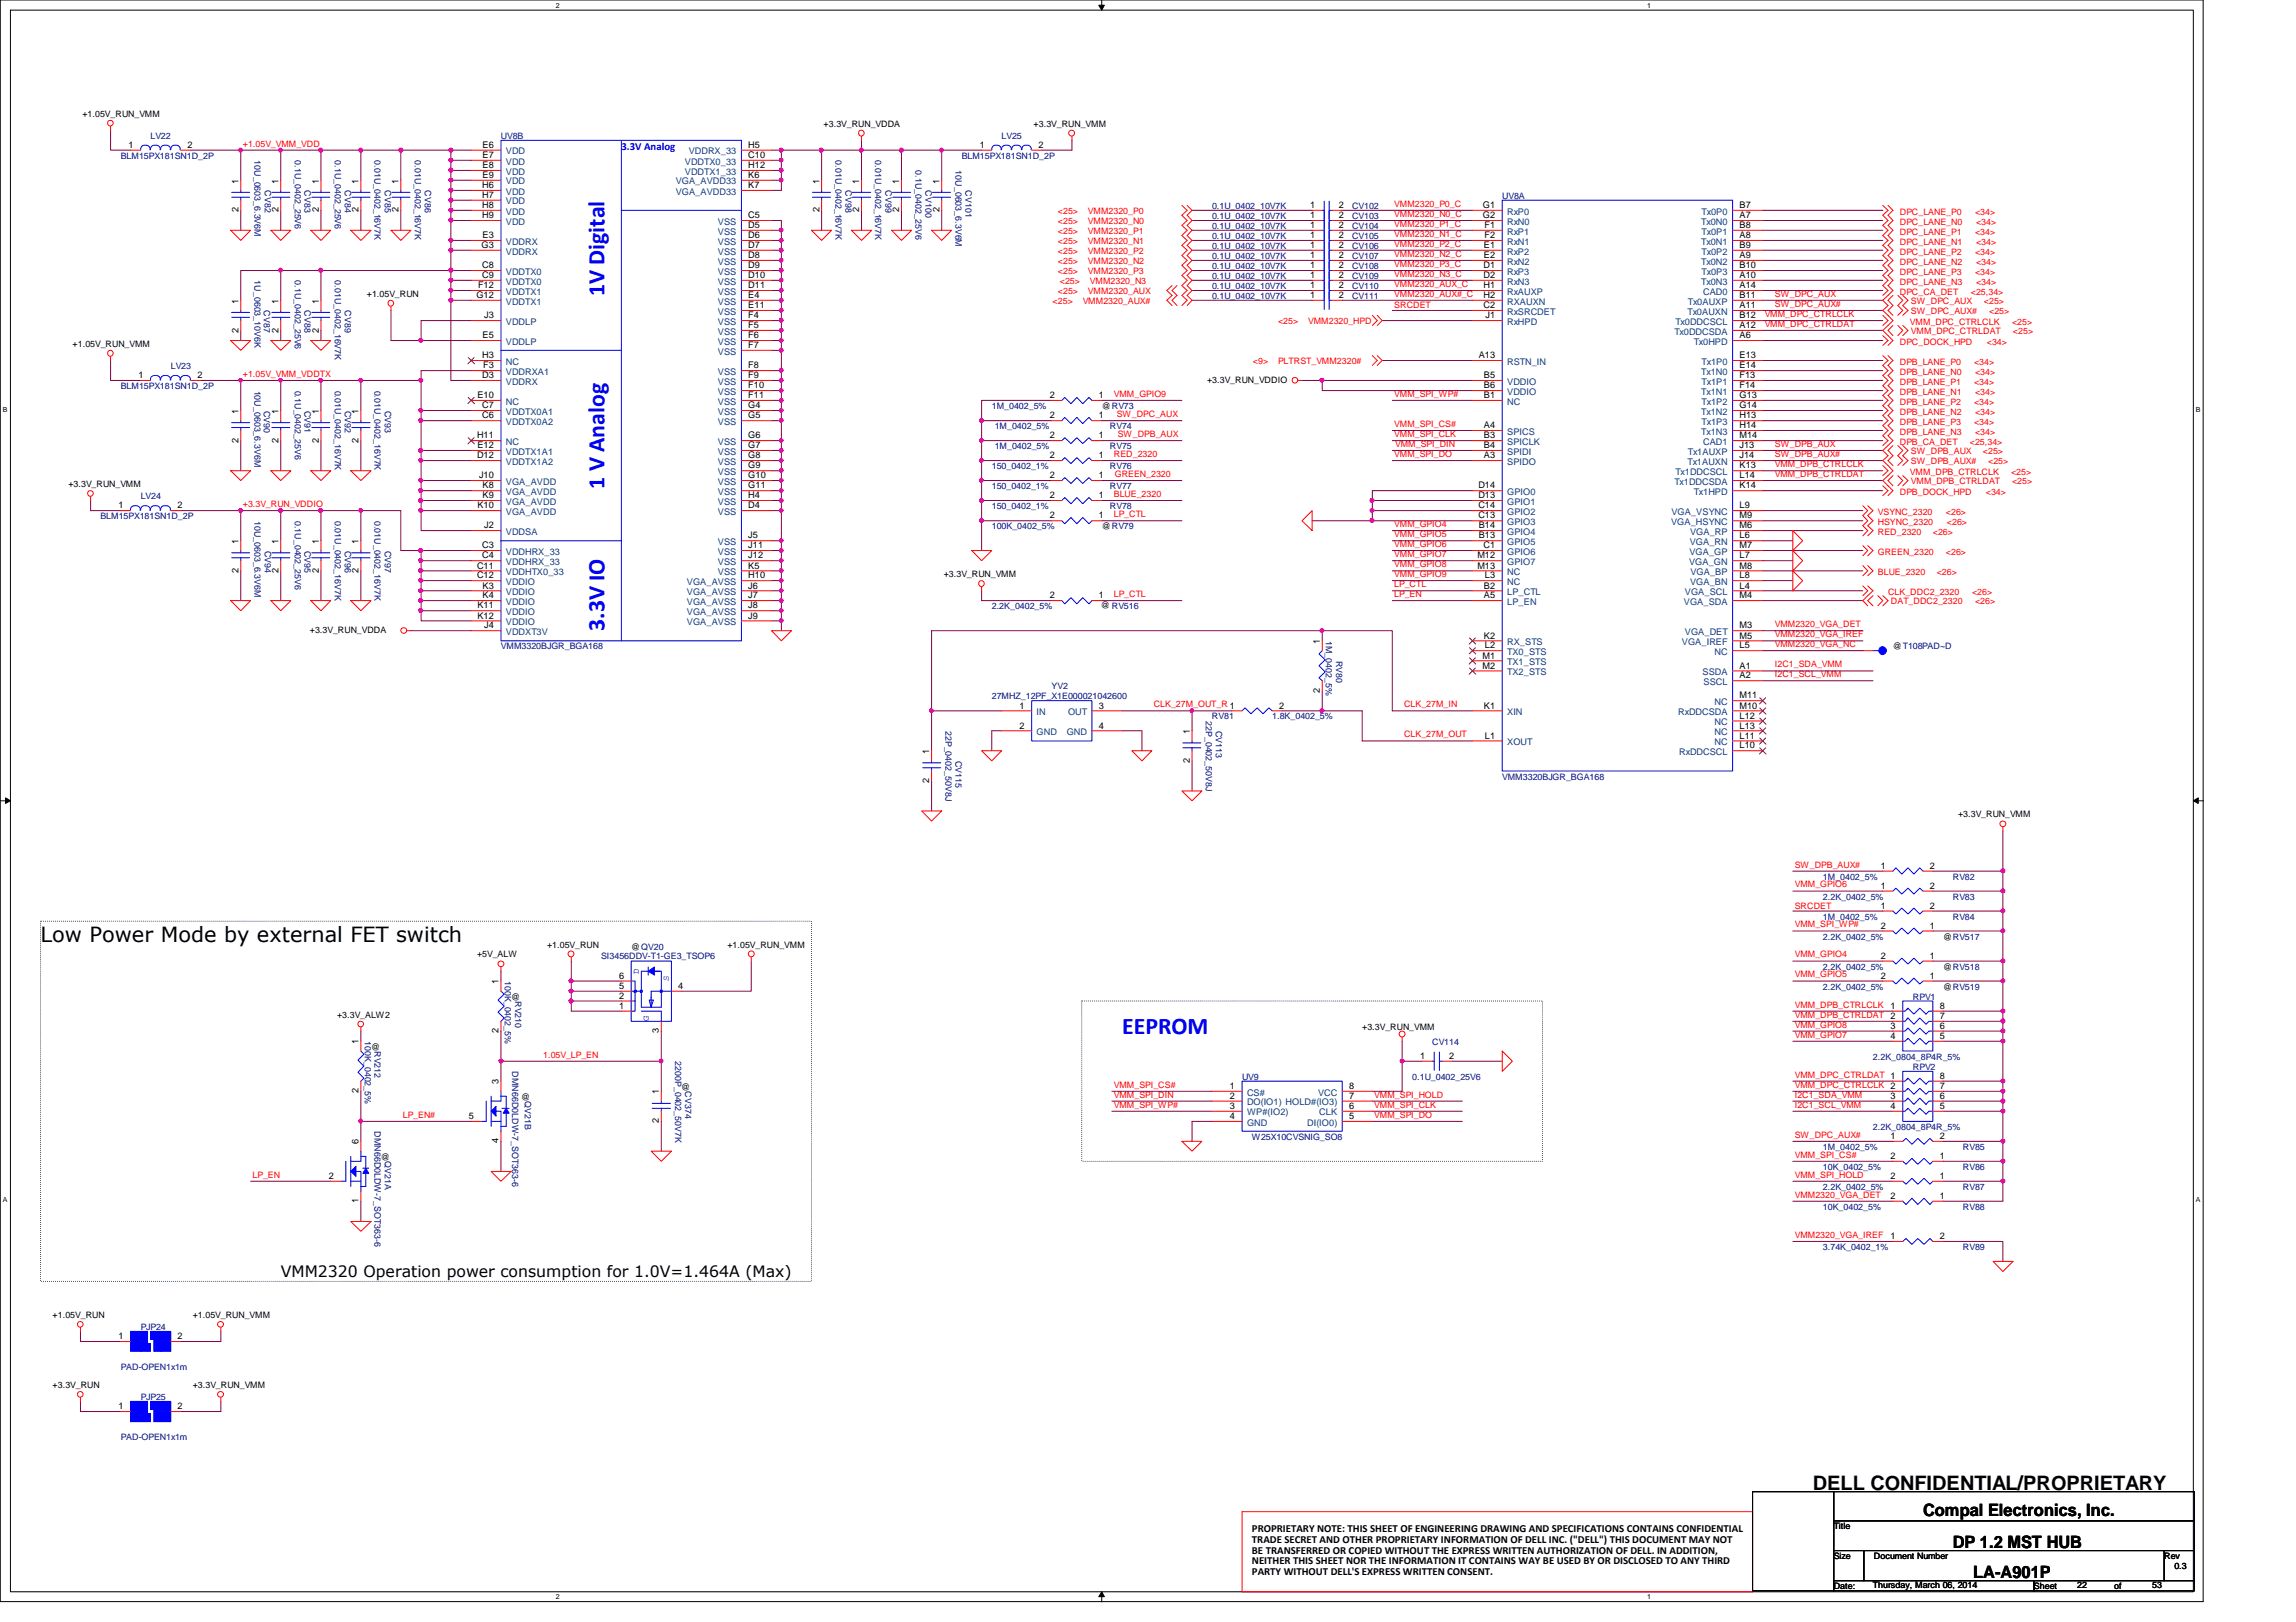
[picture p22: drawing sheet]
<svg xmlns="http://www.w3.org/2000/svg" width="297mm" height="210mm" viewBox="0 0 297 210" stroke-linecap="round" stroke-linejoin="round" font-family="sans-serif">
<defs><g id="words">
<g font-size="3.1" fill="#00f">
<text x="78.2" y="38.4" transform="rotate(-90 78.2 38.4)">1V Digital</text>
<text x="78.2" y="63.2" transform="rotate(-90 78.2 63.2)">1 V Analog</text>
<text x="78.2" y="81.6" transform="rotate(-90 78.2 81.6)">3.3V IO</text>
<text x="145.2" y="133.8">EEPROM</text>
</g>
<text font-size="2.7" x="5.2" y="122">Low Power Mode by external FET switch</text>
<text font-size="2.6" x="234.5" y="192.9">DELL CONFIDENTIAL/PROPRIETARY</text>
<g font-size="2.2">
<text x="248.8" y="196.1">Compal Electronics, Inc.</text>
<text x="252.6" y="200.3">DP 1.2 MST HUB</text>
<text x="255.3" y="204.2">LA-A901P</text>
</g>
<text font-size="2" x="36.3" y="165.3">VMM2320 Operation power consumption for 1.0V=1.464A (Max)</text>
<text font-size="1.4" fill="#00f" x="80.4" y="19.5">3.3V Analog</text>
<g font-size="1.4">
<text x="162" y="198.2">PROPRIETARY NOTE: THIS SHEET OF ENGINEERING DRAWING AND SPECIFICATIONS CONTAINS CONFIDENTIAL</text>
<text x="162" y="199.6">TRADE SECRET AND OTHER PROPRIETARY INFORMATION OF DELL INC. (&quot;DELL&quot;) THIS DOCUMENT MAY NOT</text>
<text x="162" y="201">BE TRANSFERRED OR COPIED WITHOUT THE EXPRESS WRITTEN AUTHORIZATION OF DELL. IN ADDITION,</text>
<text x="162" y="202.4">NEITHER THIS SHEET NOR THE INFORMATION IT CONTAINS WAY BE USED BY OR DISCLOSED TO ANY THIRD</text>
<text x="162" y="203.8">PARTY WITHOUT DELL'S EXPRESS WRITTEN CONSENT.</text>
</g>
<g font-size="1.2">
<text x="16.6" y="19.1">1</text>
<text x="24.3" y="19.1">2</text>
<text x="30.9" y="23.7" transform="rotate(-90 30.9 23.7)">1</text>
<text x="36" y="23.7" transform="rotate(-90 36 23.7)">1</text>
<text x="41.2" y="23.7" transform="rotate(-90 41.2 23.7)">1</text>
<text x="46.4" y="23.7" transform="rotate(-90 46.4 23.7)">1</text>
<text x="51.6" y="23.7" transform="rotate(-90 51.6 23.7)">1</text>
<text x="62.4" y="19.1">E6</text>
<text x="62.4" y="20.4">E7</text>
<text x="62.4" y="21.8">E8</text>
<text x="62.4" y="23">E9</text>
<text x="96.8" y="19.1">H5</text>
<text x="96.8" y="23">K6</text>
<text x="96.8" y="20.4">C10</text>
<text x="96.8" y="21.8">H12</text>
<text x="106" y="23.7" transform="rotate(-90 106 23.7)">1</text>
<text x="111.2" y="23.7" transform="rotate(-90 111.2 23.7)">1</text>
<text x="116.3" y="23.7" transform="rotate(-90 116.3 23.7)">1</text>
<text x="121.5" y="23.7" transform="rotate(-90 121.5 23.7)">1</text>
<text x="126.7" y="19.1">1</text>
<text x="134.4" y="19.1">2</text>
<text x="30.9" y="27.5" transform="rotate(-90 30.9 27.5)">2</text>
<text x="36" y="27.5" transform="rotate(-90 36 27.5)">2</text>
<text x="41.2" y="27.5" transform="rotate(-90 41.2 27.5)">2</text>
<text x="46.4" y="27.5" transform="rotate(-90 46.4 27.5)">2</text>
<text x="51.6" y="27.5" transform="rotate(-90 51.6 27.5)">2</text>
<text x="62.4" y="25.6">H7</text>
<text x="62.4" y="24.3">H6</text>
<text x="62.4" y="26.9">H8</text>
<text x="62.4" y="28.2">H9</text>
<text x="96.8" y="24.3">K7</text>
<text x="96.8" y="29.5">D5</text>
<text x="96.8" y="28.2">C5</text>
<text x="106" y="27.5" transform="rotate(-90 106 27.5)">2</text>
<text x="111.2" y="27.5" transform="rotate(-90 111.2 27.5)">2</text>
<text x="116.3" y="27.5" transform="rotate(-90 116.3 27.5)">2</text>
<text x="121.5" y="27.5" transform="rotate(-90 121.5 27.5)">2</text>
<text x="169.5" y="28.2">1</text>
<text x="169.5" y="26.9">1</text>
<text x="169.5" y="29.5">1</text>
<text x="173.2" y="28.2">2</text>
<text x="173.2" y="26.9">2</text>
<text x="173.2" y="29.5">2</text>
<text x="191.9" y="28.2">G2</text>
<text x="191.9" y="26.9">G1</text>
<text x="192.1" y="29.5">F1</text>
<text x="225" y="26.9">B7</text>
<text x="225" y="29.5">B8</text>
<text x="225" y="28.2">A7</text>
<text x="62.3" y="32.1">G3</text>
<text x="62.4" y="34.7">C8</text>
<text x="62.4" y="36">C9</text>
<text x="62.4" y="30.8">E3</text>
<text x="96.8" y="32.1">D7</text>
<text x="96.8" y="34.7">D9</text>
<text x="96.8" y="36">D10</text>
<text x="96.8" y="33.4">D8</text>
<text x="96.8" y="30.8">D6</text>
<text x="169.5" y="34.7">1</text>
<text x="169.5" y="36">1</text>
<text x="169.5" y="33.4">1</text>
<text x="169.5" y="30.8">1</text>
<text x="169.5" y="32.1">1</text>
<text x="173.2" y="34.7">2</text>
<text x="173.2" y="36">2</text>
<text x="173.2" y="33.4">2</text>
<text x="173.2" y="30.8">2</text>
<text x="173.2" y="32.1">2</text>
<text x="191.9" y="36">D2</text>
<text x="191.9" y="34.7">D1</text>
<text x="192" y="33.4">E2</text>
<text x="192" y="32.1">E1</text>
<text x="192.1" y="30.8">F2</text>
<text x="225" y="32.1">B9</text>
<text x="225" y="34.7">B10</text>
<text x="225" y="30.8">A8</text>
<text x="225" y="36">A10</text>
<text x="225" y="33.4">A9</text>
<text x="30.9" y="39.3" transform="rotate(-90 30.9 39.3)">1</text>
<text x="36" y="39.3" transform="rotate(-90 36 39.3)">1</text>
<text x="41.2" y="39.3" transform="rotate(-90 41.2 39.3)">1</text>
<text x="61.6" y="38.6">G12</text>
<text x="61.8" y="37.3">F12</text>
<text x="62.6" y="41.2">J3</text>
<text x="96.8" y="37.3">D11</text>
<text x="96.8" y="38.6">E4</text>
<text x="96.8" y="39.9">E11</text>
<text x="96.8" y="41.2">F4</text>
<text x="169.5" y="38.6">1</text>
<text x="169.5" y="37.3">1</text>
<text x="173.2" y="38.6">2</text>
<text x="173.2" y="37.3">2</text>
<text x="191.9" y="37.3">H1</text>
<text x="191.9" y="38.6">H2</text>
<text x="191.9" y="39.9">C2</text>
<text x="192.2" y="41.2">J1</text>
<text x="225" y="39.9">A11</text>
<text x="225" y="37.3">A14</text>
<text x="225" y="41.2">B12</text>
<text x="225" y="38.6">B11</text>
<text x="30.9" y="43.1" transform="rotate(-90 30.9 43.1)">2</text>
<text x="36" y="43.1" transform="rotate(-90 36 43.1)">2</text>
<text x="41.2" y="43.1" transform="rotate(-90 41.2 43.1)">2</text>
<text x="62.4" y="46.4">H3</text>
<text x="62.4" y="43.8">E5</text>
<text x="62.5" y="47.7">F3</text>
<text x="96.8" y="42.5">F5</text>
<text x="96.8" y="43.8">F6</text>
<text x="96.8" y="45">F7</text>
<text x="96.8" y="47.7">F8</text>
<text x="191.3" y="46.4">A13</text>
<text x="225" y="46.4">E13</text>
<text x="225" y="47.7">E14</text>
<text x="225" y="43.8">A6</text>
<text x="225" y="42.5">A12</text>
<text x="17.9" y="48.9">1</text>
<text x="25.6" y="48.9">2</text>
<text x="30.9" y="53.6" transform="rotate(-90 30.9 53.6)">1</text>
<text x="36" y="53.6" transform="rotate(-90 36 53.6)">1</text>
<text x="41.2" y="53.6" transform="rotate(-90 41.2 53.6)">1</text>
<text x="46.4" y="53.6" transform="rotate(-90 46.4 53.6)">1</text>
<text x="61.8" y="51.5">E10</text>
<text x="62.4" y="52.8">C7</text>
<text x="62.4" y="48.9">D3</text>
<text x="96.8" y="48.9">F9</text>
<text x="96.8" y="50.2">F10</text>
<text x="96.8" y="51.5">F11</text>
<text x="96.8" y="52.8">G4</text>
<text x="135.8" y="51.5">2</text>
<text x="142.2" y="51.5">1</text>
<text x="192" y="48.9">B5</text>
<text x="192" y="51.5">B1</text>
<text x="192" y="50.2">B6</text>
<text x="225" y="51.5">G13</text>
<text x="225" y="48.9">F13</text>
<text x="225" y="52.8">G14</text>
<text x="225" y="50.2">F14</text>
<text x="30.9" y="57.3" transform="rotate(-90 30.9 57.3)">2</text>
<text x="36" y="57.3" transform="rotate(-90 36 57.3)">2</text>
<text x="41.2" y="57.3" transform="rotate(-90 41.2 57.3)">2</text>
<text x="46.4" y="57.3" transform="rotate(-90 46.4 57.3)">2</text>
<text x="61.7" y="56.7">H11</text>
<text x="61.7" y="59.3">D12</text>
<text x="61.8" y="58">E12</text>
<text x="62.4" y="54.1">C6</text>
<text x="96.8" y="54.1">G5</text>
<text x="96.8" y="56.7">G6</text>
<text x="96.8" y="59.3">G8</text>
<text x="96.8" y="58">G7</text>
<text x="135.8" y="56.7">2</text>
<text x="135.8" y="54.1">2</text>
<text x="135.8" y="59.3">2</text>
<text x="142.2" y="56.7">1</text>
<text x="142.2" y="54.1">1</text>
<text x="142.2" y="59.3">1</text>
<text x="192" y="56.7">B3</text>
<text x="192" y="59.3">A3</text>
<text x="192" y="55.4">A4</text>
<text x="192" y="58">B4</text>
<text x="225" y="54.1">H13</text>
<text x="225" y="59.3">J14</text>
<text x="225" y="55.4">H14</text>
<text x="225" y="56.7">M14</text>
<text x="225" y="58">J13</text>
<text x="15.3" y="65.8">1</text>
<text x="23" y="65.8">2</text>
<text x="61.8" y="65.8">K10</text>
<text x="62" y="61.9">J10</text>
<text x="62.4" y="64.5">K9</text>
<text x="62.4" y="63.2">K8</text>
<text x="96.8" y="61.9">G10</text>
<text x="96.8" y="64.5">H4</text>
<text x="96.8" y="60.6">G9</text>
<text x="96.8" y="63.2">G11</text>
<text x="96.8" y="65.8">D4</text>
<text x="135.8" y="61.9">2</text>
<text x="135.8" y="64.5">2</text>
<text x="142.2" y="61.9">1</text>
<text x="142.2" y="64.5">1</text>
<text x="191.3" y="64.5">D13</text>
<text x="191.3" y="63.2">D14</text>
<text x="191.3" y="65.8">C14</text>
<text x="225" y="65.8">L9</text>
<text x="225" y="63.2">K14</text>
<text x="225" y="61.9">L14</text>
<text x="225" y="60.6">K13</text>
<text x="30.9" y="70.4" transform="rotate(-90 30.9 70.4)">1</text>
<text x="36" y="70.4" transform="rotate(-90 36 70.4)">1</text>
<text x="41.2" y="70.4" transform="rotate(-90 41.2 70.4)">1</text>
<text x="46.4" y="70.4" transform="rotate(-90 46.4 70.4)">1</text>
<text x="62.4" y="71">C3</text>
<text x="62.6" y="68.4">J2</text>
<text x="96.8" y="71">J11</text>
<text x="96.8" y="69.7">J5</text>
<text x="135.8" y="67.1">2</text>
<text x="142.2" y="67.1">1</text>
<text x="191.3" y="67.1">C13</text>
<text x="191.3" y="69.7">B13</text>
<text x="191.3" y="68.4">B14</text>
<text x="191.9" y="71">C1</text>
<text x="225" y="71">M7</text>
<text x="225" y="67.1">M9</text>
<text x="225" y="68.4">M6</text>
<text x="225" y="69.7">L6</text>
<text x="30.9" y="74.1" transform="rotate(-90 30.9 74.1)">2</text>
<text x="36" y="74.1" transform="rotate(-90 36 74.1)">2</text>
<text x="41.2" y="74.1" transform="rotate(-90 41.2 74.1)">2</text>
<text x="46.4" y="74.1" transform="rotate(-90 46.4 74.1)">2</text>
<text x="61.7" y="74.8">C12</text>
<text x="61.7" y="73.6">C11</text>
<text x="62.4" y="72.3">C4</text>
<text x="62.4" y="77.4">K4</text>
<text x="62.4" y="76.2">K3</text>
<text x="96.8" y="76.2">J6</text>
<text x="96.8" y="77.4">J7</text>
<text x="96.8" y="74.8">H10</text>
<text x="96.8" y="73.6">K5</text>
<text x="96.8" y="72.3">J12</text>
<text x="135.8" y="77.4">2</text>
<text x="142.2" y="77.4">1</text>
<text x="191.1" y="72.3">M12</text>
<text x="191.1" y="73.6">M13</text>
<text x="192" y="76.2">B2</text>
<text x="192" y="77.4">A5</text>
<text x="192.1" y="74.8">L3</text>
<text x="225" y="73.6">M8</text>
<text x="225" y="77.4">M4</text>
<text x="225" y="76.2">L4</text>
<text x="225" y="72.3">L7</text>
<text x="225" y="74.8">L8</text>
<text x="61.8" y="80.1">K12</text>
<text x="61.8" y="78.7">K11</text>
<text x="62.6" y="81.3">J4</text>
<text x="96.8" y="78.7">J8</text>
<text x="96.8" y="80.1">J9</text>
<text x="170.8" y="83.3" transform="rotate(-90 170.8 83.3)">1</text>
<text x="192" y="82.6">K2</text>
<text x="192.1" y="83.9">L2</text>
<text x="225" y="82.6">M5</text>
<text x="225" y="81.3">M3</text>
<text x="225" y="83.9">L5</text>
<text x="170.8" y="89.7" transform="rotate(-90 170.8 89.7)">2</text>
<text x="191.8" y="85.2">M1</text>
<text x="191.8" y="86.5">M2</text>
<text x="225" y="86.5">A1</text>
<text x="225" y="87.8">A2</text>
<text x="131.9" y="91.7">1</text>
<text x="131.9" y="94.3">2</text>
<text x="142.2" y="91.7">3</text>
<text x="142.2" y="94.3">4</text>
<text x="153.9" y="95" transform="rotate(-90 153.9 95)">1</text>
<text x="165.5" y="91.7">2</text>
<text x="192" y="91.7">K1</text>
<text x="192.1" y="95.6">L1</text>
<text x="225" y="93">L12</text>
<text x="225" y="94.3">L13</text>
<text x="225" y="90.4">M11</text>
<text x="225" y="95.6">L11</text>
<text x="225" y="91.7">M10</text>
<text x="120.2" y="101.3" transform="rotate(-90 120.2 101.3)">2</text>
<text x="120.2" y="97.6" transform="rotate(-90 120.2 97.6)">1</text>
<text x="153.9" y="98.7" transform="rotate(-90 153.9 98.7)">2</text>
<text x="225" y="96.9">L10</text>
<text x="243.3" y="112.4">1</text>
<text x="249.7" y="112.4">2</text>
<text x="243.3" y="115">1</text>
<text x="243.3" y="117.6">1</text>
<text x="249.7" y="115">2</text>
<text x="249.7" y="117.6">2</text>
<text x="243.3" y="120.2">2</text>
<text x="243.3" y="124.1">2</text>
<text x="249.7" y="120.2">1</text>
<text x="249.7" y="124.1">1</text>
<text x="64.5" y="127.4" transform="rotate(-90 64.5 127.4)">1</text>
<text x="80.1" y="130.6">1</text>
<text x="80.1" y="129.2">2</text>
<text x="80.1" y="128">5</text>
<text x="80.1" y="126.7">6</text>
<text x="87.8" y="128">4</text>
<text x="243.3" y="126.7">2</text>
<text x="244.6" y="130.6">1</text>
<text x="244.6" y="131.9">2</text>
<text x="249.7" y="126.7">1</text>
<text x="250.9" y="131.9">7</text>
<text x="250.9" y="130.6">8</text>
<text x="46.4" y="135.1" transform="rotate(-90 46.4 135.1)">1</text>
<text x="64.5" y="133.7" transform="rotate(-90 64.5 133.7)">2</text>
<text x="85.3" y="133.7" transform="rotate(-90 85.3 133.7)">3</text>
<text x="183.7" y="137">1</text>
<text x="187.5" y="137">2</text>
<text x="244.6" y="133.1">3</text>
<text x="244.6" y="134.5">4</text>
<text x="250.9" y="134.5">5</text>
<text x="250.9" y="133.1">6</text>
<text x="46.4" y="141.5" transform="rotate(-90 46.4 141.5)">2</text>
<text x="64.5" y="140.3" transform="rotate(-90 64.5 140.3)">3</text>
<text x="85.3" y="141.6" transform="rotate(-90 85.3 141.6)">1</text>
<text x="159.1" y="140.9">1</text>
<text x="159.1" y="142.2">2</text>
<text x="159.1" y="143.5">3</text>
<text x="174.5" y="143.5">6</text>
<text x="174.5" y="140.9">8</text>
<text x="174.5" y="142.2">7</text>
<text x="244.6" y="142.2">3</text>
<text x="244.6" y="143.5">4</text>
<text x="250.9" y="143.5">5</text>
<text x="250.9" y="142.2">6</text>
<text x="250.9" y="140.9">7</text>
<text x="250.9" y="139.6">8</text>
<text x="46.4" y="148.1" transform="rotate(-90 46.4 148.1)">6</text>
<text x="60.7" y="144.8">5</text>
<text x="64.5" y="148" transform="rotate(-90 64.5 148)">4</text>
<text x="85.3" y="145.4" transform="rotate(-90 85.3 145.4)">2</text>
<text x="159.1" y="144.8">4</text>
<text x="174.5" y="144.8">5</text>
<text x="244.6" y="147.4">1</text>
<text x="244.6" y="150">2</text>
<text x="250.9" y="147.4">2</text>
<text x="250.9" y="150">1</text>
<text x="42.5" y="152.6">2</text>
<text x="46.4" y="155.7" transform="rotate(-90 46.4 155.7)">1</text>
<text x="244.6" y="155.2">2</text>
<text x="244.6" y="152.6">2</text>
<text x="250.9" y="155.2">1</text>
<text x="250.9" y="152.6">1</text>
<text x="244.6" y="160.4">1</text>
<text x="250.9" y="160.4">2</text>
<text x="15.3" y="173.3">1</text>
<text x="23" y="173.3">2</text>
<text x="15.3" y="182.4">1</text>
<text x="23" y="182.4">2</text>
</g>
<g font-size="1.2" fill="#004080">
<text x="65.4" y="20">VDD</text>
<text x="65.4" y="21.3">VDD</text>
<text x="65.4" y="22.6">VDD</text>
<text x="65.4" y="23.9">VDD</text>
<text x="87.4" y="23.9">VGA_AVDD33</text>
<text x="88.6" y="21.3">VDDTX0_33</text>
<text x="88.6" y="22.6">VDDTX1_33</text>
<text x="89.1" y="20">VDDRX_33</text>
<text x="65.4" y="26.5">VDD</text>
<text x="65.4" y="25.2">VDD</text>
<text x="65.4" y="27.8">VDD</text>
<text x="65.4" y="29.1">VDD</text>
<text x="87.4" y="25.2">VGA_AVDD33</text>
<text x="92.9" y="29.1">VSS</text>
<text x="195" y="29.1">RxN0</text>
<text x="195" y="27.8">RxP0</text>
<text x="220.1" y="29.1">Tx0N0</text>
<text x="220.1" y="27.8">Tx0P0</text>
<text x="65.4" y="31.7">VDDRX</text>
<text x="65.4" y="32.9">VDDRX</text>
<text x="65.4" y="35.6">VDDTX0</text>
<text x="92.9" y="30.4">VSS</text>
<text x="92.9" y="32.9">VSS</text>
<text x="92.9" y="35.6">VSS</text>
<text x="92.9" y="34.2">VSS</text>
<text x="92.9" y="31.7">VSS</text>
<text x="195" y="35.6">RxP3</text>
<text x="195" y="34.2">RxN2</text>
<text x="195" y="32.9">RxP2</text>
<text x="195" y="30.4">RxP1</text>
<text x="195" y="31.7">RxN1</text>
<text x="220.1" y="31.7">Tx0N1</text>
<text x="220.1" y="34.2">Tx0N2</text>
<text x="220.1" y="32.9">Tx0P2</text>
<text x="220.1" y="35.6">Tx0P3</text>
<text x="220.1" y="30.4">Tx0P1</text>
<text x="65.4" y="36.8">VDDTX0</text>
<text x="65.4" y="39.4">VDDTX1</text>
<text x="65.4" y="38.1">VDDTX1</text>
<text x="92.9" y="38.1">VSS</text>
<text x="92.9" y="39.4">VSS</text>
<text x="92.9" y="40.7">VSS</text>
<text x="92.9" y="36.8">VSS</text>
<text x="195" y="36.8">RxN3</text>
<text x="195" y="38.1">RxAUXP</text>
<text x="195" y="39.4">RXAUXN</text>
<text x="195" y="40.7">RxSRCDET</text>
<text x="218.3" y="40.7">Tx0AUXN</text>
<text x="218.4" y="39.4">Tx0AUXP</text>
<text x="220.1" y="36.8">Tx0N3</text>
<text x="220.3" y="38.1">CAD0</text>
<text x="65.4" y="44.6">VDDLP</text>
<text x="65.4" y="47.2">NC</text>
<text x="65.4" y="42">VDDLP</text>
<text x="92.9" y="42">VSS</text>
<text x="92.9" y="43.3">VSS</text>
<text x="92.9" y="44.6">VSS</text>
<text x="92.9" y="45.9">VSS</text>
<text x="195" y="42">RxHPD</text>
<text x="195" y="47.2">RSTN_IN</text>
<text x="216.6" y="43.3">Tx0DDCSDA</text>
<text x="216.7" y="42">Tx0DDCSCL</text>
<text x="219.1" y="44.6">Tx0HPD</text>
<text x="220.1" y="47.2">Tx1P0</text>
<text x="65.4" y="52.4">NC</text>
<text x="65.4" y="48.5">VDDRXA1</text>
<text x="65.4" y="53.7">VDDTX0A1</text>
<text x="65.4" y="49.8">VDDRX</text>
<text x="92.9" y="49.8">VSS</text>
<text x="92.9" y="51.1">VSS</text>
<text x="92.9" y="52.4">VSS</text>
<text x="92.9" y="48.5">VSS</text>
<text x="92.9" y="53.7">VSS</text>
<text x="195" y="49.8">VDDIO</text>
<text x="195" y="52.4">NC</text>
<text x="195" y="51.1">VDDIO</text>
<text x="220.1" y="53.7">Tx1N2</text>
<text x="220.1" y="51.1">Tx1N1</text>
<text x="220.1" y="48.5">Tx1N0</text>
<text x="220.1" y="52.4">Tx1P2</text>
<text x="220.1" y="49.8">Tx1P1</text>
<text x="65.4" y="57.6">NC</text>
<text x="65.4" y="58.8">VDDTX1A1</text>
<text x="65.4" y="55">VDDTX0A2</text>
<text x="92.9" y="55">VSS</text>
<text x="92.9" y="57.6">VSS</text>
<text x="92.9" y="58.8">VSS</text>
<text x="195" y="57.6">SPICLK</text>
<text x="195" y="56.3">SPICS</text>
<text x="195" y="58.8">SPIDI</text>
<text x="218.4" y="58.8">Tx1AUXP</text>
<text x="220.1" y="56.3">Tx1N3</text>
<text x="220.1" y="55">Tx1P3</text>
<text x="220.3" y="57.6">CAD1</text>
<text x="65.4" y="60.2">VDDTX1A2</text>
<text x="65.4" y="62.7">VGA_AVDD</text>
<text x="65.4" y="65.3">VGA_AVDD</text>
<text x="65.4" y="64.1">VGA_AVDD</text>
<text x="92.9" y="60.2">VSS</text>
<text x="92.9" y="62.7">VSS</text>
<text x="92.9" y="65.3">VSS</text>
<text x="92.9" y="61.5">VSS</text>
<text x="92.9" y="64.1">VSS</text>
<text x="195" y="60.2">SPIDO</text>
<text x="195" y="65.3">GPIO1</text>
<text x="195" y="64.1">GPIO0</text>
<text x="216.6" y="62.7">Tx1DDCSDA</text>
<text x="216.7" y="61.5">Tx1DDCSCL</text>
<text x="218.3" y="60.2">Tx1AUXN</text>
<text x="219.1" y="64.1">Tx1HPD</text>
<text x="65.4" y="71.8">VDDHRX_33</text>
<text x="65.4" y="69.2">VDDSA</text>
<text x="65.4" y="66.6">VGA_AVDD</text>
<text x="92.9" y="71.8">VSS</text>
<text x="92.9" y="70.5">VSS</text>
<text x="92.9" y="66.6">VSS</text>
<text x="195" y="67.9">GPIO3</text>
<text x="195" y="70.5">GPIO5</text>
<text x="195" y="71.8">GPIO6</text>
<text x="195" y="66.6">GPIO2</text>
<text x="195" y="69.2">GPIO4</text>
<text x="216.2" y="67.9">VGA_HSYNC</text>
<text x="216.2" y="66.6">VGA_VSYNC</text>
<text x="218.6" y="71.8">VGA_GP</text>
<text x="218.6" y="70.5">VGA_RN</text>
<text x="218.6" y="69.2">VGA_RP</text>
<text x="65.4" y="77">VDDIO</text>
<text x="65.4" y="75.7">VDDIO</text>
<text x="65.4" y="74.4">VDDHTX0_33</text>
<text x="65.4" y="73.1">VDDHRX_33</text>
<text x="88.9" y="77">VGA_AVSS</text>
<text x="88.9" y="75.7">VGA_AVSS</text>
<text x="92.9" y="74.4">VSS</text>
<text x="92.9" y="73.1">VSS</text>
<text x="195" y="73.1">GPIO7</text>
<text x="195" y="74.4">NC</text>
<text x="195" y="77">LP_CTL</text>
<text x="195" y="75.7">NC</text>
<text x="218" y="77">VGA_SCL</text>
<text x="218.5" y="73.1">VGA_GN</text>
<text x="218.6" y="75.7">VGA_BN</text>
<text x="218.7" y="74.4">VGA_BP</text>
<text x="65.4" y="82.2">VDDXT3V</text>
<text x="65.4" y="80.9">VDDIO</text>
<text x="65.4" y="79.6">VDDIO</text>
<text x="65.4" y="78.3">VDDIO</text>
<text x="88.9" y="78.3">VGA_AVSS</text>
<text x="88.9" y="79.6">VGA_AVSS</text>
<text x="88.9" y="80.9">VGA_AVSS</text>
<text x="195" y="83.5">RX_STS</text>
<text x="195" y="78.3">LP_EN</text>
<text x="217.6" y="83.5">VGA_IREF</text>
<text x="217.8" y="78.3">VGA_SDA</text>
<text x="218" y="82.2">VGA_DET</text>
<text x="195" y="84.8">TX0_STS</text>
<text x="195" y="86.1">TX1_STS</text>
<text x="195" y="87.4">TX2_STS</text>
<text x="220.3" y="87.4">SSDA</text>
<text x="220.4" y="88.6">SSCL</text>
<text x="221.8" y="84.8">NC</text>
<text x="134.1" y="92.5">IN</text>
<text x="134.1" y="95.1">GND</text>
<text x="138" y="95.1">GND</text>
<text x="138.2" y="92.5">OUT</text>
<text x="195" y="92.5">XIN</text>
<text x="217.1" y="92.5">RxDDCSDA</text>
<text x="221.8" y="93.9">NC</text>
<text x="221.8" y="95.1">NC</text>
<text x="221.8" y="91.2">NC</text>
<text x="195" y="96.4">XOUT</text>
<text x="217.3" y="97.7">RxDDCSCL</text>
<text x="221.8" y="96.4">NC</text>
<text x="161.3" y="141.8">CS#</text>
<text x="161.3" y="143">DO(IO1) HOLD#(IO3)</text>
<text x="170.5" y="141.8">VCC</text>
<text x="161.3" y="144.4">WP#(IO2)</text>
<text x="161.3" y="145.7">GND</text>
<text x="169.1" y="145.7">DI(IO0)</text>
<text x="170.7" y="144.4">CLK</text>
</g>
<g font-size="1.1">
<text x="10.7" y="15.1">+1.05V_RUN_VMM</text>
<text x="106.5" y="16.4">+3.3V_RUN_VDDA</text>
<text x="133.7" y="16.4">+3.3V_RUN_VMM</text>
<text x="47.5" y="38.4">+1.05V_RUN</text>
<text x="9.4" y="44.9">+1.05V_RUN_VMM</text>
<text x="142.5" y="52.9">@RV73</text>
<text x="156.2" y="49.6">+3.3V_RUN_VDDIO</text>
<text x="8.8" y="63">+3.3V_RUN_VMM</text>
<text x="142.5" y="68.5">@RV79</text>
<text x="122.1" y="74.7">+3.3V_RUN_VMM</text>
<text x="40.1" y="82">+3.3V_RUN_VDDA</text>
<text x="142.4" y="78.7">@ RV516</text>
<text x="244.9" y="84">@T108PAD~D</text>
<text x="253.3" y="105.8">+3.3V_RUN_VMM</text>
<text x="61.7" y="123.9">+5V_ALW</text>
<text x="70.8" y="122.6">+1.05V_RUN</text>
<text x="81.7" y="122.9">@QV20</text>
<text x="94.1" y="122.6">+1.05V_RUN_VMM</text>
<text x="251.4" y="121.6">@RV517</text>
<text x="251.4" y="125.5">@RV518</text>
<text x="43.6" y="131.7">+3.3V_ALW2</text>
<text x="66.1" y="129.4">@</text>
<text x="251.4" y="128.1">@RV519</text>
<text x="48" y="135.8">@</text>
<text x="176.2" y="133.3">+3.3V_RUN_VMM</text>
<text x="67.4" y="142.3">@</text>
<text x="88.1" y="141">@</text>
<text x="49.3" y="150.1">@</text>
<text x="6.8" y="170.6">+1.05V_RUN</text>
<text x="24.9" y="170.6">+1.05V_RUN_VMM</text>
<text x="6.8" y="179.6">+3.3V_RUN</text>
<text x="24.9" y="179.6">+3.3V_RUN_VMM</text>
<text x="237.2" y="197.9">Title</text>
<text x="237.2" y="201.8">Size</text>
<text x="242.4" y="201.8">Document Number</text>
<text x="280" y="201.8">Rev</text>
<text x="281.3" y="203.1">0.3</text>
<text x="237.2" y="205.7">Date:</text>
<text x="242.3" y="205.5">Thursday, March 06, 2014</text>
<text x="263.1" y="205.7">Sheet</text>
<text x="268.7" y="205.5">22</text>
<text x="273.5" y="205.7">of</text>
<text x="278.4" y="205.5">53</text>
</g>
<g font-size="1.1" fill="#000080">
<text x="19.5" y="17.9">LV22</text>
<text x="64.8" y="17.9">UV8B</text>
<text x="129.6" y="17.9">LV25</text>
<text x="15.6" y="20.5">BLM15PX181SN1D_2P</text>
<text x="32.9" y="20.7" transform="rotate(90 32.9 20.7)">10U_0603_6.3V6M</text>
<text x="38.1" y="20.7" transform="rotate(90 38.1 20.7)">0.1U_0402_25V6</text>
<text x="43.3" y="20.7" transform="rotate(90 43.3 20.7)">0.1U_0402_25V6</text>
<text x="48.5" y="20.7" transform="rotate(90 48.5 20.7)">0.01U_0402_16V7K</text>
<text x="53.7" y="20.7" transform="rotate(90 53.7 20.7)">0.01U_0402_16V7K</text>
<text x="108.1" y="20.7" transform="rotate(90 108.1 20.7)">0.01U_0402_16V7K</text>
<text x="113.2" y="20.7" transform="rotate(90 113.2 20.7)">0.01U_0402_16V7K</text>
<text x="118.4" y="22.1" transform="rotate(90 118.4 22.1)">0.1U_0402_25V6</text>
<text x="123.6" y="22.1" transform="rotate(90 123.6 22.1)">10U_0603_6.3V6M</text>
<text x="124.4" y="20.5">BLM15PX181SN1D_2P</text>
<text x="34.2" y="24.6" transform="rotate(90 34.2 24.6)">CV82</text>
<text x="39.4" y="24.6" transform="rotate(90 39.4 24.6)">CV83</text>
<text x="44.6" y="24.6" transform="rotate(90 44.6 24.6)">CV84</text>
<text x="49.8" y="24.6" transform="rotate(90 49.8 24.6)">CV85</text>
<text x="54.9" y="24.6" transform="rotate(90 54.9 24.6)">CV86</text>
<text x="109.4" y="24.6" transform="rotate(90 109.4 24.6)">CV98</text>
<text x="114.6" y="24.6" transform="rotate(90 114.6 24.6)">CV99</text>
<text x="119.7" y="24.6" transform="rotate(90 119.7 24.6)">CV100</text>
<text x="124.9" y="24.6" transform="rotate(90 124.9 24.6)">CV101</text>
<text x="156.8" y="28.3">0.1U_0402_10V7K</text>
<text x="156.8" y="27">0.1U_0402_10V7K</text>
<text x="156.8" y="29.6">0.1U_0402_10V7K</text>
<text x="174.9" y="28.3">CV103</text>
<text x="174.9" y="27">CV102</text>
<text x="174.9" y="29.6">CV104</text>
<text x="194.3" y="25.7">UV8A</text>
<text x="156.8" y="34.8">0.1U_0402_10V7K</text>
<text x="156.8" y="33.5">0.1U_0402_10V7K</text>
<text x="156.8" y="30.9">0.1U_0402_10V7K</text>
<text x="156.8" y="32.2">0.1U_0402_10V7K</text>
<text x="174.9" y="34.8">CV108</text>
<text x="174.9" y="33.5">CV107</text>
<text x="174.9" y="30.9">CV105</text>
<text x="174.9" y="32.2">CV106</text>
<text x="32.9" y="36.3" transform="rotate(90 32.9 36.3)">1U_0603_10V6K</text>
<text x="34.1" y="40.2" transform="rotate(90 34.1 40.2)">CV87</text>
<text x="38.1" y="36.3" transform="rotate(90 38.1 36.3)">0.1U_0402_25V6</text>
<text x="39.4" y="40.2" transform="rotate(90 39.4 40.2)">CV88</text>
<text x="43.3" y="36.3" transform="rotate(90 43.3 36.3)">0.01U_0402_16V7K</text>
<text x="44.6" y="40.2" transform="rotate(90 44.6 40.2)">CV89</text>
<text x="156.8" y="38.7">0.1U_0402_10V7K</text>
<text x="156.8" y="36.1">0.1U_0402_10V7K</text>
<text x="156.8" y="37.4">0.1U_0402_10V7K</text>
<text x="174.9" y="38.7">CV111</text>
<text x="174.9" y="36.1">CV109</text>
<text x="174.9" y="37.4">CV110</text>
<text x="22.1" y="47.8">LV23</text>
<text x="15.6" y="50.3">BLM15PX181SN1D_2P</text>
<text x="32.9" y="50.5" transform="rotate(90 32.9 50.5)">10U_0603_6.3V6M</text>
<text x="34.1" y="53.1" transform="rotate(90 34.1 53.1)">CV90</text>
<text x="38.1" y="50.5" transform="rotate(90 38.1 50.5)">0.1U_0402_25V6</text>
<text x="39.4" y="53.1" transform="rotate(90 39.4 53.1)">CV91</text>
<text x="43.3" y="50.5" transform="rotate(90 43.3 50.5)">0.01U_0402_16V7K</text>
<text x="44.6" y="53.1" transform="rotate(90 44.6 53.1)">CV92</text>
<text x="48.5" y="50.5" transform="rotate(90 48.5 50.5)">0.01U_0402_16V7K</text>
<text x="49.8" y="53.1" transform="rotate(90 49.8 53.1)">CV93</text>
<text x="128.3" y="52.9">1M_0402_5%</text>
<text x="128.7" y="58.1">1M_0402_5%</text>
<text x="128.7" y="55.5">1M_0402_5%</text>
<text x="143.6" y="58.1">RV75</text>
<text x="143.6" y="55.5">RV74</text>
<text x="18.2" y="64.6">LV24</text>
<text x="128.3" y="63.3">150_0402_1%</text>
<text x="128.3" y="65.9">150_0402_1%</text>
<text x="128.3" y="60.7">150_0402_1%</text>
<text x="143.6" y="63.3">RV77</text>
<text x="143.6" y="65.9">RV78</text>
<text x="143.6" y="60.7">RV76</text>
<text x="13" y="67.2">BLM15PX181SN1D_2P</text>
<text x="32.9" y="67.4" transform="rotate(90 32.9 67.4)">10U_0603_6.3V6M</text>
<text x="34.2" y="71.2" transform="rotate(90 34.2 71.2)">CV94</text>
<text x="38.1" y="67.4" transform="rotate(90 38.1 67.4)">0.1U_0402_25V6</text>
<text x="39.4" y="71.2" transform="rotate(90 39.4 71.2)">CV95</text>
<text x="43.3" y="67.4" transform="rotate(90 43.3 67.4)">0.01U_0402_16V7K</text>
<text x="44.6" y="71.2" transform="rotate(90 44.6 71.2)">CV96</text>
<text x="48.5" y="67.4" transform="rotate(90 48.5 67.4)">0.01U_0402_16V7K</text>
<text x="49.8" y="71.2" transform="rotate(90 49.8 71.2)">CV97</text>
<text x="128.3" y="68.5">100K_0402_5%</text>
<text x="128.3" y="78.8">2.2K_0402_5%</text>
<text x="171.5" y="82.9" transform="rotate(90 171.5 82.9)">1M_0402_5%</text>
<text x="64.8" y="84">VMM3320BJGR_BGA168</text>
<text x="136.1" y="89.2">YV2</text>
<text x="172.8" y="85.5" transform="rotate(90 172.8 85.5)">RV80</text>
<text x="122.3" y="94.6" transform="rotate(90 122.3 94.6)">22P_0402_50V8J</text>
<text x="128.3" y="90.5">27MHZ_12PF_X1E000021042600</text>
<text x="156" y="93.3" transform="rotate(90 156 93.3)">22P_0402_50V8J</text>
<text x="156.8" y="93.1">RV81</text>
<text x="157.3" y="94.6" transform="rotate(90 157.3 94.6)">CV113</text>
<text x="164.6" y="93.1">1.8K_0402_5%</text>
<text x="123.6" y="98.5" transform="rotate(90 123.6 98.5)">CV115</text>
<text x="194.3" y="100.9">VMM3320BJGR_BGA168</text>
<text x="235.8" y="113.8">1M_0402_5%</text>
<text x="252.6" y="113.8">RV82</text>
<text x="235.8" y="116.4">2.2K_0402_5%</text>
<text x="235.8" y="119">1M_0402_5%</text>
<text x="252.6" y="116.4">RV83</text>
<text x="252.6" y="119">RV84</text>
<text x="77.8" y="124.2">SI3456DDV-T1-GE3_TSOP6</text>
<text x="235.8" y="121.6">2.2K_0402_5%</text>
<text x="235.8" y="125.5">2.2K_0402_5%</text>
<text x="65.3" y="127" transform="rotate(90 65.3 127)">100K_0402_5%</text>
<text x="66.6" y="129.5" transform="rotate(90 66.6 129.5)">RV210</text>
<text x="235.8" y="128.1">2.2K_0402_5%</text>
<text x="247.5" y="129.4">RPV1</text>
<text x="47.2" y="134.7" transform="rotate(90 47.2 134.7)">100K_0402_5%</text>
<text x="48.5" y="136" transform="rotate(90 48.5 136)">RV212</text>
<text x="87.3" y="137.3" transform="rotate(90 87.3 137.3)">2200P_0402_50V7K</text>
<text x="185.3" y="135.2">CV114</text>
<text x="242.3" y="137.1">2.2K_0804_8P4R_5%</text>
<text x="66.2" y="138.6" transform="rotate(90 66.2 138.6)">DMN66D0LDW-7_SOT363-6</text>
<text x="67.9" y="142.5" transform="rotate(90 67.9 142.5)">QV21B</text>
<text x="88.6" y="141.2" transform="rotate(90 88.6 141.2)">CV374</text>
<text x="160.7" y="139.7">UV9</text>
<text x="182.7" y="139.7">0.1U_0402_25V6</text>
<text x="247.5" y="138.4">RPV2</text>
<text x="48.5" y="146.4" transform="rotate(90 48.5 146.4)">DMN66D0LDW-7_SOT363-6</text>
<text x="162" y="147.5">W25X10CVSNIG_SO8</text>
<text x="235.8" y="148.8">1M_0402_5%</text>
<text x="242.3" y="146.2">2.2K_0804_8P4R_5%</text>
<text x="254" y="148.8">RV85</text>
<text x="49.8" y="150.3" transform="rotate(90 49.8 150.3)">QV21A</text>
<text x="235.8" y="151.4">10K_0402_5%</text>
<text x="235.8" y="154">2.2K_0402_5%</text>
<text x="254" y="151.4">RV86</text>
<text x="254" y="154">RV87</text>
<text x="235.8" y="161.8">3.74K_0402_1%</text>
<text x="235.8" y="156.5">10K_0402_5%</text>
<text x="254" y="161.8">RV89</text>
<text x="254" y="156.5">RV88</text>
<text x="18.2" y="172.1">PJP24</text>
<text x="15.6" y="177.3">PAD-OPEN1x1m</text>
<text x="18.2" y="181.2">PJP25</text>
<text x="15.6" y="186.4">PAD-OPEN1x1m</text>
</g>
<g font-size="1.1" fill="#f00">
<text x="31.4" y="19">+1.05V_VMM_VDD</text>
<text x="136.9" y="29">&lt;25&gt;</text>
<text x="136.9" y="27.7">&lt;25&gt;</text>
<text x="140.8" y="29">VMM2320_N0</text>
<text x="140.8" y="27.7">VMM2320_P0</text>
<text x="180.4" y="28.1">VMM2320_N0_C</text>
<text x="180.4" y="26.8">VMM2320_P0_C</text>
<text x="180.4" y="29.3">VMM2320_P1_C</text>
<text x="245.8" y="27.8">DPC_LANE_P0</text>
<text x="245.8" y="29.1">DPC_LANE_N0</text>
<text x="255.5" y="27.8">&lt;34&gt;</text>
<text x="255.6" y="29.1">&lt;34&gt;</text>
<text x="136.9" y="35.4">&lt;25&gt;</text>
<text x="136.9" y="31.6">&lt;25&gt;</text>
<text x="136.9" y="30.3">&lt;25&gt;</text>
<text x="136.9" y="34.2">&lt;25&gt;</text>
<text x="136.9" y="32.9">&lt;25&gt;</text>
<text x="140.8" y="35.4">VMM2320_P3</text>
<text x="140.8" y="31.6">VMM2320_N1</text>
<text x="140.8" y="30.3">VMM2320_P1</text>
<text x="140.8" y="34.2">VMM2320_N2</text>
<text x="140.8" y="32.9">VMM2320_P2</text>
<text x="180.4" y="30.6">VMM2320_N1_C</text>
<text x="180.4" y="33.2">VMM2320_N2_C</text>
<text x="180.4" y="35.8">VMM2320_N3_C</text>
<text x="180.4" y="31.9">VMM2320_P2_C</text>
<text x="180.4" y="34.5">VMM2320_P3_C</text>
<text x="245.8" y="30.4">DPC_LANE_P1</text>
<text x="245.8" y="31.7">DPC_LANE_N1</text>
<text x="245.8" y="33">DPC_LANE_P2</text>
<text x="245.8" y="34.3">DPC_LANE_N2</text>
<text x="245.8" y="35.6">DPC_LANE_P3</text>
<text x="255.5" y="30.4">&lt;34&gt;</text>
<text x="255.5" y="33">&lt;34&gt;</text>
<text x="255.5" y="35.6">&lt;34&gt;</text>
<text x="255.6" y="31.7">&lt;34&gt;</text>
<text x="255.6" y="34.3">&lt;34&gt;</text>
<text x="136.2" y="39.3">&lt;25&gt;</text>
<text x="136.9" y="38.1">&lt;25&gt;</text>
<text x="137.1" y="36.7">&lt;25&gt;</text>
<text x="140.1" y="39.3">VMM2320_AUX#</text>
<text x="140.8" y="38.1">VMM2320_AUX</text>
<text x="141" y="36.7">VMM2320_N3</text>
<text x="165.4" y="41.9">&lt;25&gt;</text>
<text x="169.2" y="41.9">VMM2320_HPD</text>
<text x="180.4" y="38.4">VMM2320_AUX#_C</text>
<text x="180.4" y="37.1">VMM2320_AUX_C</text>
<text x="180.4" y="39.9">SRCDET</text>
<text x="228.3" y="41">VMM_DPC_CTRLCLK</text>
<text x="229.6" y="38.4">SW_DPC_AUX</text>
<text x="229.6" y="39.7">SW_DPC_AUX#</text>
<text x="245.8" y="36.9">DPC_LANE_N3</text>
<text x="245.8" y="38.2">DPC_CA_DET</text>
<text x="247.2" y="40.6">SW_DPC_AUX#</text>
<text x="247.2" y="39.3">SW_DPC_AUX</text>
<text x="255" y="38.2">&lt;25,34&gt;</text>
<text x="255.6" y="36.9">&lt;34&gt;</text>
<text x="256.7" y="39.3">&lt;25&gt;</text>
<text x="257.3" y="40.6">&lt;25&gt;</text>
<text x="162.1" y="47.1">&lt;9&gt;</text>
<text x="165.4" y="47.1">PLTRST_VMM2320#</text>
<text x="228.3" y="42.3">VMM_DPC_CTRLDAT</text>
<text x="245.8" y="44.7">DPC_DOCK_HPD</text>
<text x="245.8" y="47.2">DPB_LANE_P0</text>
<text x="247.1" y="42">VMM_DPC_CTRLCLK</text>
<text x="247.2" y="43.2">VMM_DPC_CTRLDAT</text>
<text x="255.4" y="47.2">&lt;34&gt;</text>
<text x="257" y="44.7">&lt;34&gt;</text>
<text x="260.3" y="42">&lt;25&gt;</text>
<text x="260.4" y="43.2">&lt;25&gt;</text>
<text x="31.4" y="48.8">+1.05V_VMM_VDDTX</text>
<text x="144.1" y="51.4">VMM_GPIO9</text>
<text x="144.5" y="54">SW_DPC_AUX</text>
<text x="180.4" y="51.4">VMM_SPI_WP#</text>
<text x="245.8" y="53.7">DPB_LANE_N2</text>
<text x="245.8" y="52.4">DPB_LANE_P2</text>
<text x="245.8" y="48.5">DPB_LANE_N0</text>
<text x="245.8" y="49.8">DPB_LANE_P1</text>
<text x="245.8" y="51.1">DPB_LANE_N1</text>
<text x="255.4" y="52.4">&lt;34&gt;</text>
<text x="255.4" y="49.8">&lt;34&gt;</text>
<text x="255.5" y="53.7">&lt;34&gt;</text>
<text x="255.5" y="48.5">&lt;34&gt;</text>
<text x="255.5" y="51.1">&lt;34&gt;</text>
<text x="144.1" y="59.1">RED_2320</text>
<text x="144.6" y="56.6">SW_DPB_AUX</text>
<text x="180.4" y="56.6">VMM_SPI_CLK</text>
<text x="180.4" y="55.2">VMM_SPI_CS#</text>
<text x="180.4" y="59.1">VMM_SPI_DO</text>
<text x="180.5" y="57.8">VMM_SPI_DIN</text>
<text x="229.6" y="57.8">SW_DPB_AUX</text>
<text x="229.6" y="59.1">SW_DPB_AUX#</text>
<text x="245.8" y="56.3">DPB_LANE_N3</text>
<text x="245.8" y="55">DPB_LANE_P3</text>
<text x="245.8" y="57.6">DPB_CA_DET</text>
<text x="247.2" y="58.8">SW_DPB_AUX</text>
<text x="254.8" y="57.6">&lt;25,34&gt;</text>
<text x="255.4" y="55">&lt;34&gt;</text>
<text x="255.5" y="56.3">&lt;34&gt;</text>
<text x="256.5" y="58.8">&lt;25&gt;</text>
<text x="31.4" y="65.6">+3.3V_RUN_VDDIO</text>
<text x="144.1" y="64.3">BLUE_2320</text>
<text x="144.2" y="61.7">GREEN_2320</text>
<text x="229.6" y="60.5">VMM_DPB_CTRLCLK</text>
<text x="229.6" y="61.7">VMM_DPB_CTRLDAT</text>
<text x="245.8" y="64.1">DPB_DOCK_HPD</text>
<text x="247.1" y="61.5">VMM_DPB_CTRLCLK</text>
<text x="247.2" y="62.7">VMM_DPB_CTRLDAT</text>
<text x="247.2" y="60.1">SW_DPB_AUX#</text>
<text x="256.9" y="64.1">&lt;34&gt;</text>
<text x="257.2" y="60.1">&lt;25&gt;</text>
<text x="260.2" y="61.5">&lt;25&gt;</text>
<text x="260.3" y="62.7">&lt;25&gt;</text>
<text x="144.1" y="66.9">LP_CTL</text>
<text x="180.4" y="70.8">VMM_GPIO6</text>
<text x="180.4" y="68.2">VMM_GPIO4</text>
<text x="180.4" y="69.5">VMM_GPIO5</text>
<text x="242.9" y="69.3">RED_2320</text>
<text x="242.9" y="71.8">GREEN_2320</text>
<text x="242.9" y="67.9">HSYNC_2320</text>
<text x="242.9" y="66.7">VSYNC_2320</text>
<text x="250.1" y="69.3">&lt;26&gt;</text>
<text x="251.7" y="71.8">&lt;26&gt;</text>
<text x="251.7" y="66.7">&lt;26&gt;</text>
<text x="251.9" y="67.9">&lt;26&gt;</text>
<text x="144.1" y="77.3">LP_CTL</text>
<text x="180.4" y="76">LP_CTL</text>
<text x="180.4" y="72.1">VMM_GPIO7</text>
<text x="180.4" y="73.4">VMM_GPIO8</text>
<text x="180.4" y="74.7">VMM_GPIO9</text>
<text x="180.4" y="77.3">LP_EN</text>
<text x="242.9" y="74.4">BLUE_2320</text>
<text x="244.3" y="77">CLK_DDC2_2320</text>
<text x="250.6" y="74.4">&lt;26&gt;</text>
<text x="255.1" y="77">&lt;26&gt;</text>
<text x="229.6" y="82.5">VMM2320_VGA_IREF</text>
<text x="229.6" y="83.7">VMM2320_VGA_NC</text>
<text x="229.6" y="81.2">VMM2320_VGA_DET</text>
<text x="244.6" y="78.2">DAT_DDC2_2320</text>
<text x="255.5" y="78.2">&lt;26&gt;</text>
<text x="229.6" y="87.6">I2C1_SCL_VMM</text>
<text x="229.6" y="86.4">I2C1_SDA_VMM</text>
<text x="149.3" y="91.5">CLK_27M_OUT_R 1</text>
<text x="181.6" y="91.5">CLK_27M_IN</text>
<text x="181.6" y="95.4">CLK_27M_OUT</text>
<text x="232.2" y="112.3">SW_DPB_AUX#</text>
<text x="232.2" y="117.6">SRCDET</text>
<text x="232.2" y="114.9">VMM_GPIO6</text>
<text x="232.2" y="120">VMM_SPI_WP#</text>
<text x="232.2" y="123.9">VMM_GPIO4</text>
<text x="232.2" y="130.4">VMM_DPB_CTRLCLK</text>
<text x="232.2" y="131.7">VMM_DPB_CTRLDAT</text>
<text x="232.2" y="126.5">VMM_GPIO5</text>
<text x="70.3" y="136.9">1.05V_LP_EN</text>
<text x="232.2" y="133">VMM_GPIO8</text>
<text x="232.2" y="134.3">VMM_GPIO7</text>
<text x="144.1" y="140.8">VMM_SPI_CS#</text>
<text x="144.1" y="142">VMM_SPI_DIN</text>
<text x="144.1" y="143.3">VMM_SPI_WP#</text>
<text x="177.8" y="143.3">VMM_SPI_CLK</text>
<text x="177.8" y="142">VMM_SPI_HOLD</text>
<text x="232.2" y="139.4">VMM_DPC_CTRLDAT 1</text>
<text x="232.2" y="140.8">VMM_DPC_CTRLCLK 2</text>
<text x="232.2" y="143.3">I2C1_SCL_VMM</text>
<text x="232.2" y="142">I2C1_SDA_VMM</text>
<text x="52.1" y="144.7">LP_EN#</text>
<text x="177.8" y="144.7">VMM_SPI_DO</text>
<text x="232.2" y="149.8">VMM_SPI_CS#</text>
<text x="232.2" y="147.2">SW_DPC_AUX#</text>
<text x="32.7" y="152.4">LP_EN</text>
<text x="232.2" y="152.4">VMM_SPI_HOLD</text>
<text x="232.2" y="155">VMM2320_VGA_DET</text>
<text x="232.2" y="160.2">VMM2320_VGA_IREF</text>
</g>
<g font-size="1.1" fill="#00f">
<text x="82.6" y="126.1" transform="rotate(-90 82.6 126.1)">D</text>
<text x="86.5" y="127" transform="rotate(-90 86.5 127)">S</text>
<text x="83.9" y="132.2" transform="rotate(-90 83.9 132.2)">G</text>
</g>
<g font-size=".9">
<text x="71.9" y="1">2</text>
<text x="213.1" y="1">1</text>
<text x=".4" y="53.3">B</text>
<text x="284.1" y="53.3">B</text>
<text x=".4" y="155.6">A</text>
<text x="284.1" y="155.6">A</text>
<text x="71.9" y="207">2</text>
<text x="213.1" y="207">1</text>
</g>
</g></defs>
<path d="M0 0h285v207.3h-285zM1.4 1.3h282.4v204.7h-282.4z" fill="none" stroke="#000" stroke-width=".13"/>
<g fill="#fff">
<path d="M71.9 .2h.5v1h-.5z"/>
<path d="M71.9 206.2h.5v1h-.5z"/>
</g>
<path d="M142.2 .7h.7l-.4 .6zM142.5 0v1.3M142.5 206l.4 .6h-.7zM142.5 206v1.3" fill="none" stroke="#000" stroke-width=".13"/>
<path d="M142.2 .7h.7l-.4 .6zM142.5 206l.4 .6h-.7z" fill="#000"/>
<g fill="#fff">
<path d="M213.1 .2h.5v1h-.5z"/>
<path d="M213.1 206.2h.5v1h-.5z"/>
<path d="M.4 52.5h.6v1h-.6z"/>
<path d="M284.1 52.5h.6v1h-.6z"/>
<path d="M.4 154.8h.5v1h-.5z"/>
<path d="M284.1 154.8h.5v1h-.5z"/>
</g>
<path d="M233.2 88.1h.1M0 103.6h1.4M.7 103.3l.7 .3-.7 .4zM283.8 103.6l.6-.3v.7zM283.8 103.6h1.3" fill="none" stroke="#000" stroke-width=".13"/>
<path d="M.7 103.3l.7 .3-.7 .4zM283.8 103.6l.6-.3v.7z" fill="#000"/>
<path d="M160.7 195.6h66v10.4h-66z" fill="none" stroke="#f00" stroke-width=".13"/>
<path d="M5.2 119.2h99.8v46.6h-99.8zM140 129.5h59.6v20.8h-59.6z" fill="none" stroke="#000" stroke-width=".13" stroke-dasharray="0 .3"/>
<path d="M51.9 66.1v5.1h2.6M176.2 92v3.9M251.4 139.9h7.7M259.1 134.7v5.2M259.1 139.9v1.3h-7.7M231.9 150.3h13" fill="none" stroke="#800040" stroke-width=".13"/>
<circle cx="259.1" cy="141.2" r=".25" fill="#f0f"/>
<circle cx="259.1" cy="141.2" r=".25" fill="none" stroke="#f0f" stroke-width=".13"/>
<circle cx="259.1" cy="139.9" r=".25" fill="#f0f"/>
<circle cx="259.1" cy="139.9" r=".25" fill="none" stroke="#f0f" stroke-width=".13"/>
<path d="M127 51.8v2.6M142.5 51.8h10.4M231.9 152.9h13M259.1 141.2v1.3" fill="none" stroke="#800040" stroke-width=".13"/>
<path d="M126.8 54.2l.2-.1 .2 .2-.1 .3-.1 .1-.2-.1z" fill-rule="evenodd" fill="#f0f"/>
<path d="M126.8 54.2l.2-.1 .2 .2-.1 .3-.1 .1-.2-.1z" fill="none" stroke="#f0f" stroke-width=".13"/>
<path d="M127 59.6v2.6h9.1M136.1 57h-9.1v2.6h9.1M142.5 64.8h10.4M171.1 81.6v1.3M10.4 172.3v1.3h5.2M28.6 172.3v1.3h-5.2M10.4 181.4v1.3h5.2M28.6 181.4v1.3h-5.2" fill="none" stroke="#800040" stroke-width=".13"/>
<path d="M126.8 62h.3l.1 .1-.1 .2-.1 .1-.2-.1z" fill-rule="evenodd" fill="#f0f"/>
<path d="M126.8 62h.3l.1 .1-.1 .2-.1 .1-.2-.1z" fill="none" stroke="#f0f" stroke-width=".13"/>
<path d="M126.8 59.4h.3l.1 .2-.1 .1-.1 .1-.2-.1z" fill-rule="evenodd" fill="#f0f"/>
<path d="M126.8 59.4h.3l.1 .2-.1 .1-.1 .1-.2-.1z" fill="none" stroke="#f0f" stroke-width=".13"/>
<path d="M127 54.4h9.1M127 51.8h9.1M142.5 59.6h10.4M142.5 57h10.4M142.5 54.4h10.4M127 62.2v2.6h9.1M127 67.4v3.8M142.5 62.2h10.4M147.7 94.6v2.6M181.4 137.3h2.6" fill="none" stroke="#800040" stroke-width=".13"/>
<circle cx="181.4" cy="137.3" r=".25" fill="#f0f"/>
<circle cx="181.4" cy="137.3" r=".25" fill="none" stroke="#f0f" stroke-width=".13"/>
<path d="M127 64.8v2.6M181.4 134.7v6.5h-3.9M187.9 137.3h6.4M143.8 141.2h13M143.8 142.5h13M143.8 143.8h13M156.8 145.1h-2.6v2.6M177.5 143.8h11.7M177.5 145.1h11.7M177.5 142.5h11.7" fill="none" stroke="#800040" stroke-width=".13"/>
<path d="M126.8 67.2l.2-.1 .2 .1-.1 .3-.1 .1-.2-.1z" fill-rule="evenodd" fill="#f0f"/>
<path d="M126.8 67.2l.2-.1 .2 .1-.1 .3-.1 .1-.2-.1z" fill="none" stroke="#f0f" stroke-width=".13"/>
<path d="M126.8 64.6l.2-.1 .2 .1-.1 .3-.1 .1-.2-.1z" fill-rule="evenodd" fill="#f0f"/>
<path d="M126.8 64.6l.2-.1 .2 .1-.1 .3-.1 .1-.2-.1z" fill="none" stroke="#f0f" stroke-width=".13"/>
<path d="M251.4 150.3h7.7M251.4 152.9h7.7" fill="none" stroke="#800040" stroke-width=".13"/>
<circle cx="259.1" cy="152.8" r=".25" fill="#f0f"/>
<circle cx="259.1" cy="152.8" r=".25" fill="none" stroke="#f0f" stroke-width=".13"/>
<path d="M259.1 150.3v2.6" fill="none" stroke="#800040" stroke-width=".13"/>
<circle cx="259.1" cy="150.3" r=".25" fill="#f0f"/>
<circle cx="259.1" cy="150.3" r=".25" fill="none" stroke="#f0f" stroke-width=".13"/>
<path d="M51.9 66.1h-5.2v3.9M145.2 94.6h2.5M259.1 147.7v2.6" fill="none" stroke="#800040" stroke-width=".13"/>
<path d="M46.5 65.9h.3l.1 .1-.1 .2-.2 .1-.1-.1z" fill-rule="evenodd" fill="#f0f"/>
<path d="M46.5 65.9h.3l.1 .1-.1 .2-.2 .1-.1-.1z" fill="none" stroke="#f0f" stroke-width=".13"/>
<path d="M41.5 66.1h5.2M41.5 66.1v3.9M41.5 66.1h-5.2v3.9" fill="none" stroke="#800040" stroke-width=".13"/>
<circle cx="41.5" cy="66" r=".25" fill="#f0f"/>
<circle cx="41.5" cy="66" r=".25" fill="none" stroke="#f0f" stroke-width=".13"/>
<path d="M36.1 65.9h.4v.1v.2l-.2 .1-.2-.1z" fill-rule="evenodd" fill="#f0f"/>
<path d="M36.1 65.9h.4v.1v.2l-.2 .1-.2-.1z" fill="none" stroke="#f0f" stroke-width=".13"/>
<path d="M23.4 66.1h7.8v3.9M31.2 66.1h5.1" fill="none" stroke="#800040" stroke-width=".13"/>
<path d="M31 65.9h.3l.1 .1-.1 .2-.2 .1-.1-.1z" fill-rule="evenodd" fill="#f0f"/>
<path d="M31 65.9h.3l.1 .1-.1 .2-.2 .1-.1-.1z" fill="none" stroke="#f0f" stroke-width=".13"/>
<path d="M14.3 16.8v2.6h2.6M31.2 19.4h5.1v3.9M111.5 18.2v1.2M14.3 46.7v2.5h3.9M11.7 64.8v1.3h3.9M31.2 73.9v3.8M36.3 73.9v3.8M41.5 73.9v3.8M46.7 73.9v3.8M127 67.4h9.1M142.5 67.4h10.4M129.6 94.6h-1.3v2.6" fill="none" stroke="#800040" stroke-width=".13"/>
<path d="M31 19.2h.1l.2 .1v.3l-.2 .1-.1-.1z" fill-rule="evenodd" fill="#f0f"/>
<path d="M31 19.2h.1l.2 .1v.3l-.2 .1-.1-.1z" fill="none" stroke="#f0f" stroke-width=".13"/>
<path d="M31.2 19.4v3.9M36.3 19.4h5.2v3.9" fill="none" stroke="#800040" stroke-width=".13"/>
<circle cx="41.5" cy="19.4" r=".26" fill="#f0f"/>
<circle cx="41.5" cy="19.4" r=".26" fill="none" stroke="#f0f" stroke-width=".13"/>
<path d="M36.1 19.2h.2l.2 .1v.3l-.2 .1-.2-.1z" fill-rule="evenodd" fill="#f0f"/>
<path d="M36.1 19.2h.2l.2 .1v.3l-.2 .1-.2-.1z" fill="none" stroke="#f0f" stroke-width=".13"/>
<path d="M58.3 35v1.3h2.7" fill="none" stroke="#800040" stroke-width=".13"/>
<circle cx="58.3" cy="36.2" r=".25" fill="#f0f"/>
<circle cx="58.3" cy="36.2" r=".25" fill="none" stroke="#f0f" stroke-width=".13"/>
<path d="M127 54.4v2.6" fill="none" stroke="#800040" stroke-width=".13"/>
<path d="M126.8 56.8h.3l.1 .2-.1 .2h-.1h-.2z" fill-rule="evenodd" fill="#f0f"/>
<path d="M126.8 56.8h.3l.1 .2-.1 .2h-.1h-.2z" fill="none" stroke="#f0f" stroke-width=".13"/>
<path d="M58.3 32.4v2.6" fill="none" stroke="#800040" stroke-width=".13"/>
<circle cx="58.3" cy="32.4" r=".26" fill="#f0f"/>
<circle cx="58.3" cy="32.4" r=".26" fill="none" stroke="#f0f" stroke-width=".13"/>
<path d="M58.3 31.1v1.3" fill="none" stroke="#800040" stroke-width=".13"/>
<circle cx="58.3" cy="31.1" r=".25" fill="#f0f"/>
<circle cx="58.3" cy="31.1" r=".25" fill="none" stroke="#f0f" stroke-width=".13"/>
<path d="M58.3 31.1h2.7M58.3 32.4h2.7M61 37.6h-2.7v1.3h2.7" fill="none" stroke="#800040" stroke-width=".13"/>
<circle cx="58.3" cy="37.6" r=".25" fill="#f0f"/>
<circle cx="58.3" cy="37.6" r=".25" fill="none" stroke="#f0f" stroke-width=".13"/>
<path d="M41.5 35h19.5" fill="none" stroke="#800040" stroke-width=".13"/>
<circle cx="58.3" cy="35" r=".26" fill="#f0f"/>
<circle cx="58.3" cy="35" r=".26" fill="none" stroke="#f0f" stroke-width=".13"/>
<path d="M36.3 35h5.2" fill="none" stroke="#800040" stroke-width=".13"/>
<circle cx="41.5" cy="35" r=".26" fill="#f0f"/>
<circle cx="41.5" cy="35" r=".26" fill="none" stroke="#f0f" stroke-width=".13"/>
<path d="M36.1 34.8l.2-.1 .2 .1v.3l-.2 .1-.2-.1z" fill-rule="evenodd" fill="#f0f"/>
<path d="M36.1 34.8l.2-.1 .2 .1v.3l-.2 .1-.2-.1z" fill="none" stroke="#f0f" stroke-width=".13"/>
<path d="M36.3 35h-5.1v3.9M58.3 28.5h2.7" fill="none" stroke="#800040" stroke-width=".13"/>
<circle cx="58.3" cy="28.5" r=".26" fill="#f0f"/>
<circle cx="58.3" cy="28.5" r=".26" fill="none" stroke="#f0f" stroke-width=".13"/>
<path d="M58.3 24.6v1.3h2.7M61 27.2h-2.7v1.3" fill="none" stroke="#800040" stroke-width=".13"/>
<circle cx="58.3" cy="24.6" r=".25" fill="#f0f"/>
<circle cx="58.3" cy="24.6" r=".25" fill="none" stroke="#f0f" stroke-width=".13"/>
<path d="M58.3 22.1h2.7M61 20.7h-2.7v3.9" fill="none" stroke="#800040" stroke-width=".13"/>
<circle cx="58.3" cy="22" r=".26" fill="#f0f"/>
<circle cx="58.3" cy="22" r=".26" fill="none" stroke="#f0f" stroke-width=".13"/>
<path d="M58.3 23.3h2.7" fill="none" stroke="#800040" stroke-width=".13"/>
<circle cx="58.3" cy="23.3" r=".25" fill="#f0f"/>
<circle cx="58.3" cy="23.3" r=".25" fill="none" stroke="#f0f" stroke-width=".13"/>
<path d="M58.3 25.9v1.3M58.3 24.6h2.7" fill="none" stroke="#800040" stroke-width=".13"/>
<circle cx="58.3" cy="27.2" r=".25" fill="#f0f"/>
<circle cx="58.3" cy="27.2" r=".25" fill="none" stroke="#f0f" stroke-width=".13"/>
<circle cx="58.3" cy="25.9" r=".26" fill="#f0f"/>
<circle cx="58.3" cy="25.9" r=".26" fill="none" stroke="#f0f" stroke-width=".13"/>
<path d="M41.5 19.4h10.4v3.9M46.7 19.4v3.9M58.3 36.3v1.3" fill="none" stroke="#800040" stroke-width=".13"/>
<path d="M46.5 19.2h.1l.3 .1-.1 .3-.2 .1-.1-.1z" fill-rule="evenodd" fill="#f0f"/>
<path d="M46.5 19.2h.1l.3 .1-.1 .3-.2 .1-.1-.1z" fill="none" stroke="#f0f" stroke-width=".13"/>
<path d="M61 19.4h-2.7v1.3" fill="none" stroke="#800040" stroke-width=".13"/>
<circle cx="58.3" cy="20.7" r=".25" fill="#f0f"/>
<circle cx="58.3" cy="20.7" r=".25" fill="none" stroke="#f0f" stroke-width=".13"/>
<path d="M51.9 19.4h6.4" fill="none" stroke="#800040" stroke-width=".13"/>
<circle cx="58.3" cy="19.4" r=".26" fill="#f0f"/>
<circle cx="58.3" cy="19.4" r=".26" fill="none" stroke="#f0f" stroke-width=".13"/>
<circle cx="51.9" cy="19.4" r=".26" fill="#f0f"/>
<circle cx="51.9" cy="19.4" r=".26" fill="none" stroke="#f0f" stroke-width=".13"/>
<path d="M24.7 19.4h6.5M36.3 35v3.9M41.5 35v3.9M58.3 28.5v2.6M61 66.1h-6.5v2.6h6.5" fill="none" stroke="#800040" stroke-width=".13"/>
<circle cx="54.4" cy="66" r=".25" fill="#f0f"/>
<circle cx="54.4" cy="66" r=".25" fill="none" stroke="#f0f" stroke-width=".13"/>
<path d="M61 63.5h-6.5v1.3h6.5" fill="none" stroke="#800040" stroke-width=".13"/>
<circle cx="54.4" cy="63.5" r=".25" fill="#f0f"/>
<circle cx="54.4" cy="63.5" r=".25" fill="none" stroke="#f0f" stroke-width=".13"/>
<path d="M54.5 62.2h6.5" fill="none" stroke="#800040" stroke-width=".13"/>
<circle cx="54.4" cy="62.2" r=".25" fill="#f0f"/>
<circle cx="54.4" cy="62.2" r=".25" fill="none" stroke="#f0f" stroke-width=".13"/>
<path d="M54.5 59.6h6.5M54.5 62.2v1.3" fill="none" stroke="#800040" stroke-width=".13"/>
<circle cx="54.4" cy="59.6" r=".25" fill="#f0f"/>
<circle cx="54.4" cy="59.6" r=".25" fill="none" stroke="#f0f" stroke-width=".13"/>
<path d="M54.5 59.6v2.6M54.5 58.3h6.5" fill="none" stroke="#800040" stroke-width=".13"/>
<circle cx="54.4" cy="58.3" r=".26" fill="#f0f"/>
<circle cx="54.4" cy="58.3" r=".26" fill="none" stroke="#f0f" stroke-width=".13"/>
<path d="M61 54.4h-6.5v5.2" fill="none" stroke="#800040" stroke-width=".13"/>
<circle cx="54.4" cy="54.4" r=".26" fill="#f0f"/>
<circle cx="54.4" cy="54.4" r=".26" fill="none" stroke="#f0f" stroke-width=".13"/>
<path d="M54.5 49.2v3.9" fill="none" stroke="#800040" stroke-width=".13"/>
<circle cx="54.4" cy="49.2" r=".25" fill="#f0f"/>
<circle cx="54.4" cy="49.2" r=".25" fill="none" stroke="#f0f" stroke-width=".13"/>
<circle cx="54.4" cy="53.1" r=".25" fill="#f0f"/>
<circle cx="54.4" cy="53.1" r=".25" fill="none" stroke="#f0f" stroke-width=".13"/>
<path d="M61 53.1h-6.5v1.3M61 48h-6.5v1.2h-7.8v3.9" fill="none" stroke="#800040" stroke-width=".13"/>
<path d="M46.5 49h.3l.1 .2-.1 .2h-.2h-.1z" fill-rule="evenodd" fill="#f0f"/>
<path d="M46.5 49h.3l.1 .2-.1 .2h-.2h-.1z" fill="none" stroke="#f0f" stroke-width=".13"/>
<path d="M54.5 64.8v1.3" fill="none" stroke="#800040" stroke-width=".13"/>
<circle cx="54.4" cy="64.8" r=".26" fill="#f0f"/>
<circle cx="54.4" cy="64.8" r=".26" fill="none" stroke="#f0f" stroke-width=".13"/>
<path d="M36.3 49.2v3.9" fill="none" stroke="#800040" stroke-width=".13"/>
<path d="M36.1 49h.4v.2v.2h-.2h-.2z" fill-rule="evenodd" fill="#f0f"/>
<path d="M36.1 49h.4v.2v.2h-.2h-.2z" fill="none" stroke="#f0f" stroke-width=".13"/>
<path d="M36.3 49.2h-5.1v3.9" fill="none" stroke="#800040" stroke-width=".13"/>
<path d="M31 49h.3l.1 .2-.1 .2h-.2h-.1z" fill-rule="evenodd" fill="#f0f"/>
<path d="M31 49h.3l.1 .2-.1 .2h-.2h-.1z" fill="none" stroke="#f0f" stroke-width=".13"/>
<path d="M41.5 49.2v3.9" fill="none" stroke="#800040" stroke-width=".13"/>
<circle cx="41.5" cy="49.2" r=".25" fill="#f0f"/>
<circle cx="41.5" cy="49.2" r=".25" fill="none" stroke="#f0f" stroke-width=".13"/>
<path d="M111.5 19.4h-5.2v3.9M25.9 49.2h5.3M36.3 49.2h10.4" fill="none" stroke="#800040" stroke-width=".13"/>
<path d="M111.3 19.2h.1l.2 .1v.3l-.2 .1-.1-.1z" fill-rule="evenodd" fill="#f0f"/>
<path d="M111.3 19.2h.1l.2 .1v.3l-.2 .1-.1-.1z" fill="none" stroke="#f0f" stroke-width=".13"/>
<circle cx="106.3" cy="19.4" r=".26" fill="#f0f"/>
<circle cx="106.3" cy="19.4" r=".26" fill="none" stroke="#f0f" stroke-width=".13"/>
<path d="M111.5 23.3v-3.9h5.1v3.9" fill="none" stroke="#800040" stroke-width=".13"/>
<circle cx="116.6" cy="19.4" r=".26" fill="#f0f"/>
<circle cx="116.6" cy="19.4" r=".26" fill="none" stroke="#f0f" stroke-width=".13"/>
<path d="M116.6 19.4h5.2v3.9M101.1 23.3v1.3h-1.3" fill="none" stroke="#800040" stroke-width=".13"/>
<path d="M100.9 23.1h.3l.1 .2-.1 .2h-.2h-.1z" fill-rule="evenodd" fill="#f0f"/>
<path d="M100.9 23.1h.3l.1 .2-.1 .2h-.2h-.1z" fill="none" stroke="#f0f" stroke-width=".13"/>
<path d="M101.1 22.1v1.2" fill="none" stroke="#800040" stroke-width=".13"/>
<path d="M100.9 21.8h.1l.3 .1-.1 .3-.2 .1-.1-.1z" fill-rule="evenodd" fill="#f0f"/>
<path d="M100.9 21.8h.1l.3 .1-.1 .3-.2 .1-.1-.1z" fill="none" stroke="#f0f" stroke-width=".13"/>
<path d="M101.1 19.4v1.3M99.8 20.7h1.3v1.4" fill="none" stroke="#800040" stroke-width=".13"/>
<path d="M100.9 20.5h.3l.1 .2-.1 .2-.2 .1-.1-.1z" fill-rule="evenodd" fill="#f0f"/>
<path d="M100.9 20.5h.3l.1 .2-.1 .2-.2 .1-.1-.1z" fill="none" stroke="#f0f" stroke-width=".13"/>
<path d="M99.8 19.4h6.5M99.8 23.3h1.3M99.8 22.1h1.3" fill="none" stroke="#800040" stroke-width=".13"/>
<path d="M100.9 19.2h.1l.3 .1-.1 .3-.2 .1-.1-.1z" fill-rule="evenodd" fill="#f0f"/>
<path d="M100.9 19.2h.1l.3 .1-.1 .3-.2 .1-.1-.1z" fill="none" stroke="#f0f" stroke-width=".13"/>
<path d="M121.8 19.4h5.2" fill="none" stroke="#800040" stroke-width=".13"/>
<path d="M121.6 19.2h.2l.2 .1v.3l-.2 .1-.2-.1z" fill-rule="evenodd" fill="#f0f"/>
<path d="M121.6 19.2h.2l.2 .1v.3l-.2 .1-.2-.1z" fill="none" stroke="#f0f" stroke-width=".13"/>
<path d="M54.5 71.2h6.5M53.2 81.6h7.8" fill="none" stroke="#800040" stroke-width=".13"/>
<circle cx="54.4" cy="71.2" r=".26" fill="#f0f"/>
<circle cx="54.4" cy="71.2" r=".26" fill="none" stroke="#f0f" stroke-width=".13"/>
<path d="M54.5 71.2v1.4h6.5" fill="none" stroke="#800040" stroke-width=".13"/>
<circle cx="54.4" cy="72.5" r=".25" fill="#f0f"/>
<circle cx="54.4" cy="72.5" r=".25" fill="none" stroke="#f0f" stroke-width=".13"/>
<path d="M54.5 79v1.3h6.5M54.5 79h6.5M61 77.7h-6.5v1.3" fill="none" stroke="#800040" stroke-width=".13"/>
<circle cx="54.4" cy="79" r=".25" fill="#f0f"/>
<circle cx="54.4" cy="79" r=".25" fill="none" stroke="#f0f" stroke-width=".13"/>
<circle cx="54.4" cy="77.7" r=".26" fill="#f0f"/>
<circle cx="54.4" cy="77.7" r=".26" fill="none" stroke="#f0f" stroke-width=".13"/>
<path d="M54.5 76.5h6.5" fill="none" stroke="#800040" stroke-width=".13"/>
<circle cx="54.4" cy="76.4" r=".25" fill="#f0f"/>
<circle cx="54.4" cy="76.4" r=".25" fill="none" stroke="#f0f" stroke-width=".13"/>
<path d="M54.5 76.5v1.2M54.5 75.1h6.5" fill="none" stroke="#800040" stroke-width=".13"/>
<circle cx="54.4" cy="75.1" r=".25" fill="#f0f"/>
<circle cx="54.4" cy="75.1" r=".25" fill="none" stroke="#f0f" stroke-width=".13"/>
<path d="M54.5 75.1v1.4M54.5 73.9h6.5" fill="none" stroke="#800040" stroke-width=".13"/>
<circle cx="54.4" cy="73.8" r=".26" fill="#f0f"/>
<circle cx="54.4" cy="73.8" r=".26" fill="none" stroke="#f0f" stroke-width=".13"/>
<path d="M54.5 72.6v2.5M250.1 112.7h9" fill="none" stroke="#800040" stroke-width=".13"/>
<circle cx="259.1" cy="112.7" r=".26" fill="#f0f"/>
<circle cx="259.1" cy="112.7" r=".26" fill="none" stroke="#f0f" stroke-width=".13"/>
<path d="M259.1 112.7v2.6h-9" fill="none" stroke="#800040" stroke-width=".13"/>
<circle cx="259.1" cy="115.3" r=".25" fill="#f0f"/>
<circle cx="259.1" cy="115.3" r=".25" fill="none" stroke="#f0f" stroke-width=".13"/>
<path d="M250.1 117.9h9" fill="none" stroke="#800040" stroke-width=".13"/>
<circle cx="259.1" cy="117.9" r=".25" fill="#f0f"/>
<circle cx="259.1" cy="117.9" r=".25" fill="none" stroke="#f0f" stroke-width=".13"/>
<path d="M138.7 18.2v1.2h-3.9M259.1 115.3v5.2M259.1 107.5v5.2M251.4 130.9h7.7v1.3h-7.7M251.4 134.7h7.7M259.1 152.9v2.5h-7.7" fill="none" stroke="#800040" stroke-width=".13"/>
<circle cx="259.1" cy="134.7" r=".25" fill="#f0f"/>
<circle cx="259.1" cy="134.7" r=".25" fill="none" stroke="#f0f" stroke-width=".13"/>
<path d="M259.1 133.4v1.3" fill="none" stroke="#800040" stroke-width=".13"/>
<circle cx="259.1" cy="133.4" r=".25" fill="#f0f"/>
<circle cx="259.1" cy="133.4" r=".25" fill="none" stroke="#f0f" stroke-width=".13"/>
<path d="M259.1 132.2v1.2h-7.7" fill="none" stroke="#800040" stroke-width=".13"/>
<circle cx="259.1" cy="132.1" r=".26" fill="#f0f"/>
<circle cx="259.1" cy="132.1" r=".26" fill="none" stroke="#f0f" stroke-width=".13"/>
<path d="M120.5 92h9.1M171.1 81.6h9v10.4h10.4" fill="none" stroke="#800040" stroke-width=".13"/>
<path d="M120.3 91.8h.4v.1v.2l-.2 .1-.2-.1z" fill-rule="evenodd" fill="#f0f"/>
<path d="M120.3 91.8h.4v.1v.2l-.2 .1-.2-.1z" fill="none" stroke="#f0f" stroke-width=".13"/>
<g fill="none" stroke="#800040" stroke-width=".13">
<path d="M31.2 27.2v2.6M36.3 27.2v2.6M41.5 27.2v2.6M106.3 27.2v2.6M111.5 27.2v2.6M116.6 27.2v2.6M121.8 27.2v2.6M154.2 37.6h15.6M154.2 38.9h15.6M154.2 28.5h15.6M154.2 31.1h15.6M154.2 33.7h15.6"/>
<path d="M154.2 36.3h15.6M154.2 27.2h15.6M154.2 29.8h15.6M154.2 32.4h15.6M154.2 35h15.6M173.6 38.9h16.9M173.6 37.6h16.9M173.6 28.5h16.9M173.6 31.1h16.9M173.6 33.7h16.9M173.6 36.3h16.9M173.6 27.2h16.9"/>
<path d="M173.6 29.8h16.9M173.6 32.4h16.9M173.6 35h16.9M228 37.6h15.6M228 28.5h15.6M228 31.1h15.6M228 33.7h15.6M228 36.3h15.6M228 27.2h15.6M228 29.8h15.6M228 32.4h15.6M228 35h15.6"/>
<path d="M178.8 41.5h11.7M228 57h15.6M228 48h15.6M228 50.5h15.6M228 53.1h15.6M228 55.7h15.6M228 46.7h15.6M228 49.2h15.6M228 51.8h15.6M228 54.4h15.6M228 44.1h15.6M228 63.5h15.6"/>
<path d="M101.1 80.3v1.3M120.5 92v5.2M165.9 92h5.2M176.2 95.9h14.3M120.5 101v3.9"/>
</g>
<path d="M100.9 80.1h.1l.3 .1-.1 .3-.2 .1-.1-.1z" fill-rule="evenodd" fill="#f0f"/>
<path d="M100.9 80.1h.1l.3 .1-.1 .3-.2 .1-.1-.1z" fill="none" stroke="#f0f" stroke-width=".13"/>
<path d="M101.1 77.7v2.6" fill="none" stroke="#800040" stroke-width=".13"/>
<path d="M100.9 78.8h.3l.1 .2-.1 .2h-.2h-.1z" fill-rule="evenodd" fill="#f0f"/>
<path d="M100.9 78.8h.3l.1 .2-.1 .2h-.2h-.1z" fill="none" stroke="#f0f" stroke-width=".13"/>
<path d="M100.9 77.5h.1l.3 .1-.1 .3-.2 .1-.1-.1z" fill-rule="evenodd" fill="#f0f"/>
<path d="M100.9 77.5h.1l.3 .1-.1 .3-.2 .1-.1-.1z" fill="none" stroke="#f0f" stroke-width=".13"/>
<path d="M101.1 75.1v2.6" fill="none" stroke="#800040" stroke-width=".13"/>
<path d="M100.9 76.3h.3l.1 .1-.1 .2-.2 .1-.1-.1z" fill-rule="evenodd" fill="#f0f"/>
<path d="M100.9 76.3h.3l.1 .1-.1 .2-.2 .1-.1-.1z" fill="none" stroke="#f0f" stroke-width=".13"/>
<path d="M100.9 74.9h.3l.1 .2-.1 .2-.2 .1-.1-.1z" fill-rule="evenodd" fill="#f0f"/>
<path d="M100.9 74.9h.3l.1 .2-.1 .2-.2 .1-.1-.1z" fill="none" stroke="#f0f" stroke-width=".13"/>
<path d="M101.1 72.6v2.5" fill="none" stroke="#800040" stroke-width=".13"/>
<path d="M100.9 73.6h.1l.3 .1-.1 .3-.2 .1-.1-.1z" fill-rule="evenodd" fill="#f0f"/>
<path d="M100.9 73.6h.1l.3 .1-.1 .3-.2 .1-.1-.1z" fill="none" stroke="#f0f" stroke-width=".13"/>
<path d="M100.9 72.4h.3l.1 .1-.1 .2-.2 .1-.1-.1z" fill-rule="evenodd" fill="#f0f"/>
<path d="M100.9 72.4h.3l.1 .1-.1 .2-.2 .1-.1-.1z" fill="none" stroke="#f0f" stroke-width=".13"/>
<path d="M99.8 70h1.3v2.6" fill="none" stroke="#800040" stroke-width=".13"/>
<path d="M100.9 69.8h.3l.1 .1-.1 .2-.2 .1-.1-.1z" fill-rule="evenodd" fill="#f0f"/>
<path d="M100.9 69.8h.3l.1 .1-.1 .2-.2 .1-.1-.1z" fill="none" stroke="#f0f" stroke-width=".13"/>
<path d="M101.1 42.8v2.5h-1.3" fill="none" stroke="#800040" stroke-width=".13"/>
<path d="M100.9 43.9h.3l.1 .1-.1 .2-.2 .1-.1-.1z" fill-rule="evenodd" fill="#f0f"/>
<path d="M100.9 43.9h.3l.1 .1-.1 .2-.2 .1-.1-.1z" fill="none" stroke="#f0f" stroke-width=".13"/>
<path d="M100.9 42.6h.3l.1 .1-.1 .2-.2 .1-.1-.1z" fill-rule="evenodd" fill="#f0f"/>
<path d="M100.9 42.6h.3l.1 .1-.1 .2-.2 .1-.1-.1z" fill="none" stroke="#f0f" stroke-width=".13"/>
<path d="M101.1 38.9v3.9" fill="none" stroke="#800040" stroke-width=".13"/>
<path d="M100.9 40h.3l.1 .1-.1 .2-.2 .1-.1-.1z" fill-rule="evenodd" fill="#f0f"/>
<path d="M100.9 40h.3l.1 .1-.1 .2-.2 .1-.1-.1z" fill="none" stroke="#f0f" stroke-width=".13"/>
<path d="M100.9 38.7l.1-.1 .3 .1-.1 .3-.2 .1-.1-.1z" fill-rule="evenodd" fill="#f0f"/>
<path d="M100.9 38.7l.1-.1 .3 .1-.1 .3-.2 .1-.1-.1z" fill="none" stroke="#f0f" stroke-width=".13"/>
<path d="M101.1 35v3.9" fill="none" stroke="#800040" stroke-width=".13"/>
<path d="M100.9 36.1h.3l.1 .1-.1 .2-.2 .1-.1-.1z" fill-rule="evenodd" fill="#f0f"/>
<path d="M100.9 36.1h.3l.1 .1-.1 .2-.2 .1-.1-.1z" fill="none" stroke="#f0f" stroke-width=".13"/>
<path d="M100.9 34.8l.1-.1 .3 .1-.1 .3-.2 .1-.1-.1z" fill-rule="evenodd" fill="#f0f"/>
<path d="M100.9 34.8l.1-.1 .3 .1-.1 .3-.2 .1-.1-.1z" fill="none" stroke="#f0f" stroke-width=".13"/>
<path d="M101.1 32.4v2.6" fill="none" stroke="#800040" stroke-width=".13"/>
<path d="M100.9 33.5h.3l.1 .2-.1 .1-.2 .1-.1-.1z" fill-rule="evenodd" fill="#f0f"/>
<path d="M100.9 33.5h.3l.1 .2-.1 .1-.2 .1-.1-.1z" fill="none" stroke="#f0f" stroke-width=".13"/>
<path d="M100.9 32.2l.1-.1 .3 .1-.1 .4h-.2h-.1z" fill-rule="evenodd" fill="#f0f"/>
<path d="M100.9 32.2l.1-.1 .3 .1-.1 .4h-.2h-.1z" fill="none" stroke="#f0f" stroke-width=".13"/>
<path d="M101.1 29.8v2.6" fill="none" stroke="#800040" stroke-width=".13"/>
<path d="M100.9 30.9h.3l.1 .2-.1 .1-.2 .1-.1-.1z" fill-rule="evenodd" fill="#f0f"/>
<path d="M100.9 30.9h.3l.1 .2-.1 .1-.2 .1-.1-.1z" fill="none" stroke="#f0f" stroke-width=".13"/>
<path d="M100.9 29.6h.3l.1 .2-.1 .1-.2 .1-.1-.1z" fill-rule="evenodd" fill="#f0f"/>
<path d="M100.9 29.6h.3l.1 .2-.1 .1-.2 .1-.1-.1z" fill="none" stroke="#f0f" stroke-width=".13"/>
<path d="M99.8 28.5h1.3v1.3M101.1 51.8v2.6h-1.3" fill="none" stroke="#800040" stroke-width=".13"/>
<path d="M100.9 52.9h.3l.1 .2-.1 .2h-.2h-.1z" fill-rule="evenodd" fill="#f0f"/>
<path d="M100.9 52.9h.3l.1 .2-.1 .2h-.2h-.1z" fill="none" stroke="#f0f" stroke-width=".13"/>
<path d="M100.9 51.6h.1l.3 .1-.1 .3-.2 .1-.1-.1z" fill-rule="evenodd" fill="#f0f"/>
<path d="M100.9 51.6h.1l.3 .1-.1 .3-.2 .1-.1-.1z" fill="none" stroke="#f0f" stroke-width=".13"/>
<path d="M101.1 50.5v1.3" fill="none" stroke="#800040" stroke-width=".13"/>
<path d="M100.9 50.4h.3l.1 .1-.1 .2-.2 .1-.1-.1z" fill-rule="evenodd" fill="#f0f"/>
<path d="M100.9 50.4h.3l.1 .1-.1 .2-.2 .1-.1-.1z" fill="none" stroke="#f0f" stroke-width=".13"/>
<path d="M101.1 49.2v1.3" fill="none" stroke="#800040" stroke-width=".13"/>
<path d="M100.9 49h.3l.1 .2-.1 .2h-.2h-.1z" fill-rule="evenodd" fill="#f0f"/>
<path d="M100.9 49h.3l.1 .2-.1 .2h-.2h-.1z" fill="none" stroke="#f0f" stroke-width=".13"/>
<path d="M99.8 48h1.3v1.2M101.1 64.8v1.3h-1.3" fill="none" stroke="#800040" stroke-width=".13"/>
<path d="M100.9 65.9h.3l.1 .1-.1 .2-.2 .1-.1-.1z" fill-rule="evenodd" fill="#f0f"/>
<path d="M100.9 65.9h.3l.1 .1-.1 .2-.2 .1-.1-.1z" fill="none" stroke="#f0f" stroke-width=".13"/>
<path d="M100.9 64.6l.1-.1 .3 .1-.1 .3-.2 .1-.1-.1z" fill-rule="evenodd" fill="#f0f"/>
<path d="M100.9 64.6l.1-.1 .3 .1-.1 .3-.2 .1-.1-.1z" fill="none" stroke="#f0f" stroke-width=".13"/>
<path d="M101.1 62.2v2.6" fill="none" stroke="#800040" stroke-width=".13"/>
<path d="M100.9 63.3h.3l.1 .2-.1 .1-.2 .1-.1-.1z" fill-rule="evenodd" fill="#f0f"/>
<path d="M100.9 63.3h.3l.1 .2-.1 .1-.2 .1-.1-.1z" fill="none" stroke="#f0f" stroke-width=".13"/>
<path d="M100.9 62h.3l.1 .1-.1 .2-.2 .1-.1-.1z" fill-rule="evenodd" fill="#f0f"/>
<path d="M100.9 62h.3l.1 .1-.1 .2-.2 .1-.1-.1z" fill="none" stroke="#f0f" stroke-width=".13"/>
<path d="M101.1 59.6v2.6" fill="none" stroke="#800040" stroke-width=".13"/>
<path d="M100.9 60.7l.1-.1 .3 .1-.1 .3-.2 .1-.1-.1z" fill-rule="evenodd" fill="#f0f"/>
<path d="M100.9 60.7l.1-.1 .3 .1-.1 .3-.2 .1-.1-.1z" fill="none" stroke="#f0f" stroke-width=".13"/>
<path d="M100.9 59.4h.3l.1 .2-.1 .1-.2 .1-.1-.1z" fill-rule="evenodd" fill="#f0f"/>
<path d="M100.9 59.4h.3l.1 .2-.1 .1-.2 .1-.1-.1z" fill="none" stroke="#f0f" stroke-width=".13"/>
<path d="M99.8 57h1.3v2.6M99.8 71.2h1.3M99.8 80.3h1.3" fill="none" stroke="#800040" stroke-width=".13"/>
<path d="M100.9 71.1l.1-.1 .3 .1-.1 .3-.2 .1-.1-.1z" fill-rule="evenodd" fill="#f0f"/>
<path d="M100.9 71.1l.1-.1 .3 .1-.1 .3-.2 .1-.1-.1z" fill="none" stroke="#f0f" stroke-width=".13"/>
<path d="M99.8 29.8h1.3M99.8 77.7h1.3M251.4 147.7h7.7" fill="none" stroke="#800040" stroke-width=".13"/>
<circle cx="259.1" cy="147.7" r=".25" fill="#f0f"/>
<circle cx="259.1" cy="147.7" r=".25" fill="none" stroke="#f0f" stroke-width=".13"/>
<path d="M99.8 37.6h1.3M99.8 79h1.3M231.9 147.7h13" fill="none" stroke="#800040" stroke-width=".13"/>
<path d="M100.9 37.4h.3l.1 .1-.1 .2-.2 .1-.1-.1z" fill-rule="evenodd" fill="#f0f"/>
<path d="M100.9 37.4h.3l.1 .1-.1 .2-.2 .1-.1-.1z" fill="none" stroke="#f0f" stroke-width=".13"/>
<path d="M99.8 38.9h1.3M99.8 35h1.3M99.8 36.3h1.3M99.8 51.8h1.3M99.8 53.1h1.3M99.8 49.2h1.3M171.1 89.4v2.6" fill="none" stroke="#800040" stroke-width=".13"/>
<circle cx="171" cy="92" r=".25" fill="#f0f"/>
<circle cx="171" cy="92" r=".25" fill="none" stroke="#f0f" stroke-width=".13"/>
<path d="M99.8 50.5h1.3M99.8 44.1h1.3M99.8 58.3h1.3M99.8 64.8h1.3M99.8 63.5h1.3M99.8 76.5h1.3" fill="none" stroke="#800040" stroke-width=".13"/>
<path d="M100.9 58.1l.1-.1 .3 .2-.1 .3h-.2h-.1z" fill-rule="evenodd" fill="#f0f"/>
<path d="M100.9 58.1l.1-.1 .3 .2-.1 .3h-.2h-.1z" fill="none" stroke="#f0f" stroke-width=".13"/>
<path d="M99.8 33.7h1.3M99.8 42.8h1.3M99.8 40.2h1.3M99.8 41.5h1.3M99.8 73.9h1.3M99.8 75.1h1.3M99.8 60.9h1.3M99.8 62.2h1.3" fill="none" stroke="#800040" stroke-width=".13"/>
<path d="M100.9 41.3l.1-.1 .3 .1-.1 .3-.2 .1-.1-.1z" fill-rule="evenodd" fill="#f0f"/>
<path d="M100.9 41.3l.1-.1 .3 .1-.1 .3-.2 .1-.1-.1z" fill="none" stroke="#f0f" stroke-width=".13"/>
<path d="M99.8 31.1h1.3M99.8 32.4h1.3M99.8 59.6h1.3M101.1 54.4v2.6M99.8 72.6h1.3M101.1 66.1v3.9" fill="none" stroke="#800040" stroke-width=".13"/>
<path d="M100.9 56.8h.3l.1 .2-.1 .2h-.2h-.1z" fill-rule="evenodd" fill="#f0f"/>
<path d="M100.9 56.8h.3l.1 .2-.1 .2h-.2h-.1z" fill="none" stroke="#f0f" stroke-width=".13"/>
<path d="M100.9 54.2l.1-.1 .3 .2-.1 .3-.2 .1-.1-.1z" fill-rule="evenodd" fill="#f0f"/>
<path d="M100.9 54.2l.1-.1 .3 .2-.1 .3-.2 .1-.1-.1z" fill="none" stroke="#f0f" stroke-width=".13"/>
<path d="M101.1 45.3v2.7" fill="none" stroke="#800040" stroke-width=".13"/>
<path d="M100.9 47.7h.1l.3 .1-.1 .3-.2 .1-.1-.1z" fill-rule="evenodd" fill="#f0f"/>
<path d="M100.9 47.7h.1l.3 .1-.1 .3-.2 .1-.1-.1z" fill="none" stroke="#f0f" stroke-width=".13"/>
<path d="M100.9 45.1h.1l.3 .1-.1 .3-.2 .1-.1-.1z" fill-rule="evenodd" fill="#f0f"/>
<path d="M100.9 45.1h.1l.3 .1-.1 .3-.2 .1-.1-.1z" fill="none" stroke="#f0f" stroke-width=".13"/>
<path d="M46.7 27.2v2.6M51.9 27.2v2.6M190.5 63.5h-13v1.3h13M251.4 160.7h7.7v2.5" fill="none" stroke="#800040" stroke-width=".13"/>
<circle cx="177.5" cy="64.8" r=".26" fill="#f0f"/>
<circle cx="177.5" cy="64.8" r=".26" fill="none" stroke="#f0f" stroke-width=".13"/>
<path d="M177.5 67.4h13" fill="none" stroke="#800040" stroke-width=".13"/>
<circle cx="177.5" cy="67.4" r=".26" fill="#f0f"/>
<circle cx="177.5" cy="67.4" r=".26" fill="none" stroke="#f0f" stroke-width=".13"/>
<path d="M190.5 66.1h-13v1.3" fill="none" stroke="#800040" stroke-width=".13"/>
<circle cx="177.5" cy="66" r=".25" fill="#f0f"/>
<circle cx="177.5" cy="66" r=".25" fill="none" stroke="#f0f" stroke-width=".13"/>
<g fill="none" stroke="#800040" stroke-width=".13">
<path d="M228 38.9h15.6M31.2 42.8v1.3M31.2 57v3.9M36.3 42.8v1.3M36.3 57v3.9M41.5 42.8v1.3M41.5 57v3.9M46.7 57v3.9M178.8 46.7h11.7M180.1 40.2h10.4M180.1 57h10.4M180.1 55.7h10.4"/>
<path d="M180.1 58.3h10.4M180.1 59.6h10.4M180.1 51.8h10.4M228 58.3h15.6M228 59.6h15.6M228 40.2h15.6M228 41.5h15.6M228 42.8h15.6M177.5 64.8v1.3M180.1 76.5h10.4M180.1 71.2h10.4M180.1 72.6h10.4"/>
<path d="M180.1 73.9h10.4M180.1 75.1h10.4M228 76.5h13M228 77.7h13M228 67.4h13M228 73.9h13M228 71.2h13M228 68.7h13M228 66.1h13M228 75.1h3.9M228 72.6h3.9M228 70h3.9"/>
<path d="M228 60.9h15.6M228 62.2h15.6M120.5 81.6h50.6M145.2 92h9M228 82.9h13M228 84.2h13M228 81.6h13M228 88.1h14.3M228 86.8h14.3M231.9 117.9h11.7M231.9 112.7h11.7M231.9 115.3h11.7"/>
<path d="M231.9 130.9h13M231.9 132.2h13M231.9 155.4h13M231.9 160.7h13"/>
</g>
<circle cx="171" cy="81.6" r=".25" fill="#f0f"/>
<circle cx="171" cy="81.6" r=".25" fill="none" stroke="#f0f" stroke-width=".13"/>
<path d="M120.5 81.6v10.4M154.2 98.5v3.9M159.4 92h-5.2v2.6M171.1 92h5.1" fill="none" stroke="#800040" stroke-width=".13"/>
<path d="M154 91.8h.3l.1 .1-.1 .2-.1 .1-.2-.1z" fill-rule="evenodd" fill="#f0f"/>
<path d="M154 91.8h.3l.1 .1-.1 .2-.1 .1-.2-.1z" fill="none" stroke="#f0f" stroke-width=".13"/>
<path d="M50.6 44.1h10.4M54.5 41.5h6.5M231.9 133.4h13M231.9 134.7h13M231.9 139.9h13M231.9 141.2h13" fill="none" stroke="#800040" stroke-width=".13"/>
<circle cx="54.4" cy="44" r=".25" fill="#f0f"/>
<circle cx="54.4" cy="44" r=".25" fill="none" stroke="#f0f" stroke-width=".13"/>
<path d="M50.6 40.2v3.9M54.5 41.5v2.6M80.4 129.5h-6.5v1.4M85.6 137.3v3.9M85.6 145.1v3.9" fill="none" stroke="#800040" stroke-width=".13"/>
<circle cx="73.9" cy="129.5" r=".26" fill="#f0f"/>
<circle cx="73.9" cy="129.5" r=".26" fill="none" stroke="#f0f" stroke-width=".13"/>
<path d="M73.9 124.4v2.6h6.5M73.9 130.9h6.5" fill="none" stroke="#800040" stroke-width=".13"/>
<circle cx="73.9" cy="126.9" r=".25" fill="#f0f"/>
<circle cx="73.9" cy="126.9" r=".25" fill="none" stroke="#f0f" stroke-width=".13"/>
<path d="M46.7 133.4v1.3M64.8 125.7v1.3M73.9 127v2.5M73.9 128.3h6.5M97.2 124.4v3.9h-9.1" fill="none" stroke="#800040" stroke-width=".13"/>
<circle cx="73.9" cy="128.2" r=".25" fill="#f0f"/>
<circle cx="73.9" cy="128.2" r=".25" fill="none" stroke="#f0f" stroke-width=".13"/>
<path d="M64.8 137.3h20.8M46.7 155.4v2.7M64.8 147.7v3.9" fill="none" stroke="#800040" stroke-width=".13"/>
<path d="M85.4 137.1h.3l.1 .2-.1 .2h-.2h-.1z" fill-rule="evenodd" fill="#f0f"/>
<path d="M85.4 137.1h.3l.1 .2-.1 .2h-.2h-.1z" fill="none" stroke="#f0f" stroke-width=".13"/>
<circle cx="64.8" cy="137.3" r=".25" fill="#f0f"/>
<circle cx="64.8" cy="137.3" r=".25" fill="none" stroke="#f0f" stroke-width=".13"/>
<path d="M64.8 133.4v6.5M85.6 133.4v3.9M32.4 152.9h10.4M46.7 141.2v3.9h14.3" fill="none" stroke="#800040" stroke-width=".13"/>
<path d="M46.5 144.9l.1-.1 .3 .1-.1 .4h-.2h-.1z" fill-rule="evenodd" fill="#f0f"/>
<path d="M46.5 144.9l.1-.1 .3 .1-.1 .4h-.2h-.1z" fill="none" stroke="#f0f" stroke-width=".13"/>
<path d="M127 76.5v1.2h9.1M142.5 77.7h10.4M169.8 67.4h7.7M180.1 68.7h10.4M180.1 70h10.4M231.9 120.5h11.7M231.9 124.4h11.7M231.9 127h11.7M250.1 120.5h9M46.7 145.1v2.6" fill="none" stroke="#800040" stroke-width=".13"/>
<circle cx="259.1" cy="120.4" r=".25" fill="#f0f"/>
<circle cx="259.1" cy="120.4" r=".25" fill="none" stroke="#f0f" stroke-width=".13"/>
<path d="M250.1 124.4h9" fill="none" stroke="#800040" stroke-width=".13"/>
<circle cx="259.1" cy="124.3" r=".25" fill="#f0f"/>
<circle cx="259.1" cy="124.3" r=".25" fill="none" stroke="#f0f" stroke-width=".13"/>
<path d="M250.1 127h9" fill="none" stroke="#800040" stroke-width=".13"/>
<circle cx="259.1" cy="126.9" r=".25" fill="#f0f"/>
<circle cx="259.1" cy="126.9" r=".25" fill="none" stroke="#f0f" stroke-width=".13"/>
<path d="M259.1 120.5v10.4" fill="none" stroke="#800040" stroke-width=".13"/>
<circle cx="259.1" cy="130.8" r=".25" fill="#f0f"/>
<circle cx="259.1" cy="130.8" r=".25" fill="none" stroke="#f0f" stroke-width=".13"/>
<path d="M168.4 49.2h2.7M190.5 49.2h-19.4v1.3h19.4" fill="none" stroke="#800040" stroke-width=".13"/>
<circle cx="171" cy="49.2" r=".25" fill="#f0f"/>
<circle cx="171" cy="49.2" r=".25" fill="none" stroke="#f0f" stroke-width=".13"/>
<path d="M180.1 77.7h10.4M231.9 143.8h13M231.9 142.5h13M251.4 142.5h7.7v1.3" fill="none" stroke="#800040" stroke-width=".13"/>
<circle cx="259.1" cy="142.5" r=".26" fill="#f0f"/>
<circle cx="259.1" cy="142.5" r=".26" fill="none" stroke="#f0f" stroke-width=".13"/>
<circle cx="259.1" cy="143.8" r=".25" fill="#f0f"/>
<circle cx="259.1" cy="143.8" r=".25" fill="none" stroke="#f0f" stroke-width=".13"/>
<path d="M58.3 38.9v10.3M251.4 143.8h7.7v3.9" fill="none" stroke="#800040" stroke-width=".13"/>
<circle cx="58.3" cy="38.9" r=".26" fill="#f0f"/>
<circle cx="58.3" cy="38.9" r=".26" fill="none" stroke="#f0f" stroke-width=".13"/>
<path d="M58.3 49.2h2.7" fill="none" stroke="#800040" stroke-width=".13"/>
<g fill="none" stroke="#f00" stroke-width=".13">
<path d="M14.3 16.3v.5M61 19.4h3.8M95.9 19.4h3.9M111.5 17.7v.5M127 19.4h1.3M133.5 19.4h1.3M138.7 17.7v.5M29.8 29.8h2.6l-1.2 1.3zM35 29.8h2.6l-1.3 1.3zM36.3 38.9v1.3M40.2 29.8h2.6l-1.3 1.3zM41.5 23.3v1.3"/>
<path d="M41.5 25.9v1.3M45.4 29.8h2.6l-1.3 1.3zM50.6 29.8h2.6l-1.3 1.3zM50.6 39.7v.5M51.9 23.3v1.3M51.9 25.9v1.3M61 20.7h3.8M61 22.1h3.8M61 23.3h3.8M61 25.9h3.8M61 24.6h3.8M61 27.2h3.8"/>
<path d="M61 28.5h3.8M61 31.1h3.8M61 32.4h3.8M61 35h3.8M61 36.3h3.8M61 38.9h3.8M61 37.6h3.8M95.9 29.8h3.9M95.9 32.4h3.9M95.9 35h3.9M95.9 37.6h3.9M95.9 38.9h3.9"/>
<path d="M95.9 36.3h3.9M95.9 33.7h3.9M95.9 31.1h3.9M95.9 23.3h3.9M95.9 20.7h3.9M95.9 22.1h3.9M95.9 24.6h3.9M95.9 28.5h3.9M105 29.8h2.6l-1.3 1.3zM110.1 29.8h2.7l-1.3 1.3zM115.4 29.8h2.5l-1.3 1.3zM120.5 29.8h2.6l-1.3 1.3z"/>
<path d="M151.6 37l-.6 .6 .6 .6-.6 .7 .6 .6M152.3 37l-.7 .6 .7 .6-.7 .7 .7 .6M152.9 26.6l.7 .6-.7 .7 .7 .6-.7 .7 .7 .6-.7 .7 .7 .6-.7 .6 .7 .7-.7 .7 .7 .6-.7 .6 .7 .7-.7 .6 .7 .7-.7 .7 .7 .6-.7 .6 .7 .7-.7 .6M153.6 26.6l.6 .6-.6 .7 .6 .6-.6 .7 .6 .6-.6 .7 .6 .6-.6 .6 .6 .7-.6 .7 .6 .6-.6 .6 .6 .7-.6 .6 .6 .7-.6 .7 .6 .6-.6 .6 .6 .7-.6 .6M169.8 28.5h1.3M169.8 38.9h1.3M169.8 35h1.3M172.3 28.5h1.3M172.3 38.9h1.3M172.3 35h1.3M190.5 36.3h3.8M190.5 35h3.8"/>
<path d="M190.5 33.7h3.8M190.5 32.4h3.8M190.5 29.8h3.8M190.5 31.1h3.8M190.5 28.5h3.8M190.5 27.2h3.8M190.5 37.6h3.8M190.5 38.9h3.8M224.2 31.1h3.8M224.2 36.3h3.8M224.2 33.7h3.8M224.2 37.6h3.8"/>
<path d="M224.2 28.5h3.8M224.2 32.4h3.8M224.2 35h3.8M224.2 38.9h3.8M224.2 27.2h3.8M224.2 29.8h3.8M243.6 26.6l.7 .6-.7 .7 .7 .6-.7 .7 .7 .6-.7 .7 .7 .6-.7 .6 .7 .7-.7 .7 .7 .6-.7 .6 .7 .7-.7 .6 .7 .7-.7 .7 .7 .6-.7 .6M244.3 26.6l.6 .6-.6 .7 .6 .6-.6 .7 .6 .6-.6 .7 .6 .6-.6 .6 .6 .7-.6 .7 .6 .6-.6 .6 .6 .7-.6 .6 .6 .7-.6 .7 .6 .6-1.3 1.3 .7 .6-.7 .7 1.3 1.3-1.3 1.3 1.3 1.3-.6 .6M244.9 38.2l-.6 .7 .6 .6-.6 .7 .6 .6M245.5 38.2l.7 .7-.7 .6 .7 .7-.7 .6M246.2 38.2l.6 .7-.6 .6 .6 .7-.6 .6M14.3 46.1v.6"/>
<path d="M29.8 44.1h2.6l-1.2 1.2zM31.2 53.1v1.3M31.2 55.7v1.3M35 44.1h2.6l-1.3 1.2zM36.3 41.5v1.3M40.2 44.1h2.6l-1.3 1.2zM61 44.1h3.8M61 51.8h3.8M61 48h3.8M61 53.1h3.8M61 57h3.8M61 46.7h3.8"/>
<path d="M61 49.2h3.8M61 59.6h3.8M61 58.3h3.8M61 54.4h3.8M61 41.5h3.8M95.9 40.2h3.9M95.9 41.5h3.9M95.9 42.8h3.9M95.9 44.1h3.9M95.9 45.3h3.9M95.9 49.2h3.9M95.9 50.5h3.9"/>
<path d="M95.9 51.8h3.9M95.9 54.4h3.9M95.9 57h3.9M95.9 59.6h3.9M95.9 48h3.9M95.9 58.3h3.9M95.9 53.1h3.9M136.1 57h1.3M141.3 57h1.2M167.9 49.2h.5M177.5 40.8l.7 .7-.7 .6M177.5 46l.7 .7-.7 .6"/>
<path d="M178.2 40.8l.6 .7-.6 .6M178.2 46l.6 .7-.6 .6M190.5 40.2h3.8M190.5 41.5h3.8M190.5 46.7h3.8M190.5 49.2h3.8M190.5 51.8h3.8M190.5 57h3.8M190.5 59.6h3.8M190.5 50.5h3.8M190.5 55.7h3.8M190.5 58.3h3.8"/>
<path d="M224.2 40.2h3.8M224.2 42.8h3.8M224.2 44.1h3.8M224.2 41.5h3.8M224.2 59.6h3.8M224.2 58.3h3.8M224.2 57h3.8M224.2 55.7h3.8M224.2 54.4h3.8M224.2 53.1h3.8M224.2 51.8h3.8M224.2 50.5h3.8"/>
<path d="M224.2 49.2h3.8M224.2 48h3.8M224.2 46.7h3.8M243.6 40.8l.7 .7-.7 .6M243.6 43.4l.7 .7-.7 .6M243.6 46l.7 .7-.7 .6 .7 .7-.7 .6 .7 .6-.7 .7 .7 .6-.7 .7 .7 .6-.7 .7 .7 .6-.7 .7 .7 .6-.7 .7 .7 .6-.7 .7 .7 .6-.7 .7M244.3 46l.6 .7-.6 .6 .6 .7-.6 .6 .6 .6-.6 .7 .6 .6-.6 .7 .6 .6-.6 .7 .6 .6-.6 .7 .6 .6-.6 .7 .6 .6-.6 .7 .6 .6-1.3 1.3 .7 .7-.7 .6 1.3 1.3-1.3 1.3 1.3 1.3-.6 .6M244.9 42.1l-.6 .7 .6 .6M244.9 57.7l-.6 .6 .6 .7-.6 .6 .6 .6M245.5 42.1l.7 .7-.7 .6M245.5 57.7l.7 .6-.7 .7 .7 .6-.7 .6M246.2 42.1l.6 .7-.6 .6"/>
<path d="M246.2 57.7l.6 .6-.6 .7 .6 .6-.6 .6M11.7 64.3v.5M29.8 77.7h2.6l-1.2 1.3zM29.8 60.9h2.6l-1.2 1.3zM35 77.7h2.6l-1.3 1.3zM35 60.9h2.6l-1.3 1.3zM40.2 77.7h2.6l-1.3 1.3zM40.2 60.9h2.6l-1.3 1.3zM41.5 70v1.2M41.5 72.6v1.3M45.4 77.7h2.6l-1.3 1.3zM45.4 60.9h2.6l-1.3 1.3z"/>
<path d="M61 62.2h3.8M61 79h3.8M61 77.7h3.8M61 76.5h3.8M61 75.1h3.8M61 73.9h3.8M61 72.6h3.8M61 71.2h3.8M61 68.7h3.8M61 66.1h3.8M61 64.8h3.8M61 63.5h3.8"/>
<path d="M95.9 62.2h3.9M95.9 64.8h3.9M95.9 71.2h3.9M95.9 73.9h3.9M95.9 76.5h3.9M95.9 77.7h3.9M95.9 79h3.9M95.9 60.9h3.9M95.9 63.5h3.9M95.9 70h3.9M95.9 72.6h3.9M95.9 75.1h3.9"/>
<path d="M95.9 66.1h3.9M125.7 71.2h2.6l-1.3 1.4zM127 75.9v.6M136.1 77.7h1.3M136.1 62.2h1.3M136.1 67.4h1.3M141.3 77.7h1.2M141.3 62.2h1.2M141.3 67.4h1.2M169.8 66.1v2.6l-1.4-1.3zM190.5 64.8h3.8M190.5 67.4h3.8"/>
<path d="M190.5 70h3.8M190.5 71.2h3.8M190.5 72.6h3.8M190.5 73.9h3.8M190.5 63.5h3.8M190.5 66.1h3.8M190.5 68.7h3.8M190.5 76.5h3.8M190.5 75.1h3.8M190.5 77.7h3.8M224.2 63.5h3.8M224.2 62.2h3.8"/>
<path d="M224.2 60.9h3.8M224.2 71.2h3.8M224.2 68.7h3.8M224.2 77.7h3.8M224.2 76.5h3.8M224.2 70h3.8M224.2 75.1h3.8M224.2 66.1h3.8M224.2 67.4h3.8M224.2 73.9h3.8M224.2 72.6h3.8M231.9 68.7l1.3 1.3-1.3 1.2z"/>
<path d="M231.9 71.2l1.3 1.4-1.3 1.3zM231.9 73.9l1.3 1.2-1.3 1.4zM241 65.4l.6 .7-.6 .6 .6 .7-.6 .6 .6 .7-.6 .6M241 70.6l.6 .6-.6 .7M241 73.2l.6 .7-.6 .6M241 75.8l.6 .7-.6 .6M241.6 65.4l.7 .7-.7 .6 .7 .7-.7 .6 .7 .7-.7 .6M241.6 70.6l.7 .6-.7 .7M241.6 73.2l.7 .7-.7 .6M241.6 75.8l.7 .7-1.3 1.2 .6 .7M242.3 77.1l-.7 .6 .7 .7M242.9 77.1l.7 .6-.7 .7"/>
<path d="M243.6 77.1l.7 .6-.7 .7M243.6 60.2l.7 .7-.7 .7M243.6 62.9l.7 .6-.7 .6M244.9 61.6l-.6 .6 .6 .7M245.5 61.6l.7 .6-.7 .7M246.2 61.6l.6 .6-.6 .7M52.7 81.6h.5M61 81.6h3.8M61 80.3h3.8M95.9 80.3h3.9M99.8 81.6h2.6l-1.3 1.3zM120.5 97.2v1.3"/>
<path d="M120.5 99.8v1.2M127 97.2h2.6l-1.3 1.3zM129.6 92h3.9M129.6 94.6h3.9M141.3 92h3.9M141.3 94.6h3.9M146.4 97.2h2.6l-1.3 1.3zM154.2 94.6v1.3M154.2 97.2v1.3M190.5 92h3.8M190.5 95.9h3.8M190.5 82.9h3.8"/>
<path d="M190.5 84.2h3.8M190.5 85.5h3.8M190.5 86.8h3.8M224.2 82.9h3.8M224.2 81.6h3.8M224.2 88.1h3.8M224.2 86.8h3.8M224.2 84.2h3.8M224.2 92h3.8M224.2 93.3h3.8M224.2 94.6h3.8M224.2 97.2h3.8"/>
<path d="M224.2 90.7h3.8M224.2 95.9h3.8M119.2 104.9h2.6l-1.3 1.4zM152.9 102.4h2.6l-1.3 1.2zM259.1 107v.5M46.7 132.9v.5M64.8 125.1v.6M73.9 123.9v.5M97.2 123.9v.5M181.4 134.2v.5M184 137.3h1.3M186.6 137.3h1.3"/>
<path d="M194.3 136l1.4 1.3-1.4 1.3zM244.9 139.9h1.3M250.1 139.9h1.3M45.4 158.1h2.6l-1.3 1.2zM63.5 151.6h2.6l-1.3 1.3zM84.2 149h2.7l-1.3 1.3zM152.9 147.7h2.6l-1.3 1.3zM244.9 141.2h1.3M244.9 142.5h1.3M244.9 143.8h1.3M244.9 147.7h1.3M244.9 150.3h1.3"/>
<path d="M250.1 143.8h1.3M250.1 142.5h1.3M250.1 141.2h1.3M250.1 147.7h1.3M250.1 150.3h1.3M10.4 171.8v.5M28.6 171.8v.5M244.9 160.7h1.3M250.1 160.7h1.3M257.8 163.2h2.6l-1.3 1.3zM10.4 180.8v.6M28.6 180.8v.6"/>
<circle cx="14.3" cy="15.9" r=".37"/>
<circle cx="111.4" cy="17.2" r=".38"/>
<circle cx="138.6" cy="17.2" r=".38"/>
<circle cx="50.5" cy="39.2" r=".38"/>
<circle cx="14.3" cy="45.7" r=".38"/>
<circle cx="167.5" cy="49.2" r=".37"/>
<circle cx="11.7" cy="63.9" r=".37"/>
<circle cx="127" cy="75.5" r=".38"/>
<circle cx="52.2" cy="81.6" r=".37"/>
<circle cx="259.1" cy="106.6" r=".37"/>
<circle cx="46.7" cy="132.5" r=".37"/>
<circle cx="64.8" cy="124.7" r=".37"/>
<circle cx="73.9" cy="123.4" r=".38"/>
<circle cx="97.2" cy="123.4" r=".38"/>
<circle cx="181.4" cy="133.8" r=".38"/>
<circle cx="10.4" cy="171.4" r=".37"/>
<circle cx="28.5" cy="171.4" r=".37"/>
<circle cx="10.4" cy="180.4" r=".37"/>
<circle cx="28.5" cy="180.4" r=".37"/>
</g>
<path d="M226.7 193h10.5v12.9h-10.5zM237.2 193h46.7v3.8h-46.7zM237.2 196.8h46.7v3.9h-46.7zM237.2 200.7h3.9v3.9h-3.9zM237.2 204.6h25.9v1.3h-25.9zM241.1 200.7h38.9v3.9h-38.9zM263.1 204.6h20.8v1.3h-20.8zM280 200.7h3.9v3.9h-3.9z" fill="none" stroke="#000" stroke-width=".13"/>
<g fill="none" stroke="#00f" stroke-width=".13">
<path d="M64.8 18.2h31.1v64.7h-31.1zM80.4 18.2v64.7M128.9 18.8h-.1a.51 .51 0 0 0-.5 .6M128.9 18.8h.1a.47 .47 0 0 1 .5 .6M130.2 18.8a.51 .51 0 0 0-.6 .6M130.3 18.8a.47 .47 0 0 1 .5 .6M131.5 18.8h-.1a.51 .51 0 0 0-.5 .6M131.5 18.8h.1a.47 .47 0 0 1 .5 .6M132.8 18.8h-.1a.51 .51 0 0 0-.5 .6M132.8 18.8h.1a.47 .47 0 0 1 .5 .6M40.3 25.5h2.4M40.3 24.9h2.4"/>
<path d="M41.5 24.6v.3M41.5 25.5v.4M50.7 25.5h2.3M50.7 24.9h2.3M51.9 24.6v.3M51.9 25.5v.4M80.4 27.2h15.5M171.1 28.5h.2M171.1 38.9h.2M171.1 35h.2M171.3 27.3v2.4M171.3 37.7v2.3"/>
<path d="M171.3 33.8v2.4M172 28.5h.3M172 38.9h.3M172 35h.3M172 27.3v2.4M172 37.7v2.3M172 33.8v2.4M194.3 25.9h29.9v73.9h-29.9zM30 55.3h2.3M30 54.7h2.3M31.2 54.4v.3M31.2 55.3v.4"/>
<path d="M35.2 41.1h2.3M35.2 40.4h2.3M36.3 40.2v.2M36.3 41.1v.4M64.8 45.3h15.6M137.4 57l.3-.4 .9 .8 .7-.8 .8 .8 .8-.8 .4 .4M40.3 72.2h2.4M40.3 71.5h2.4M41.5 71.2v.3M41.5 72.2v.4M64.8 70h15.6M137.4 77.7l.3 .4 .9-.8 .7 .8 .8-.8 .8 .8 .4-.4"/>
<path d="M137.4 62.2l.3-.4 .9 .8 .7-.8 .8 .8 .8-.8 .4 .4M137.4 67.4l.3 .4 .9-.8 .7 .8 .8-.8 .8 .8 .4-.4M119.4 99.4h2.3M119.4 98.7h2.3M120.5 98.5v.2M120.5 99.4v.4M133.5 90.7h7.8v5.2h-7.8zM153 96.8h2.4M153 96.1h2.4M154.2 95.9v.2M154.2 96.8v.4M185.3 137.3h.2"/>
<path d="M185.5 136.1v2.4M186.2 136.1v2.4M186.2 137.3h.4M246.2 138.6h3.9v6.5h-3.9zM246.8 139.5l-.1 .2M250.1 139.9h-.5l-.4 .4-.8-.8-.8 .8-.8-.8-.3 .4h-.3M246.2 141.2h.3l.3-.4 .8 .8 .8-.8 .8 .8 .4-.4h.5M246.2 147.7l.4-.4 .7 .8 .8-.8 .8 .8 .8-.8 .4 .4M246.2 150.3l.4 .4 .7-.8 .8 .8 .8-.8 .8 .8 .4-.4M246.8 140.8l-.1 .2M246.8 142.1l-.1 .1M250.1 143.8h-.5l-.4 .4-.8-.8-.8 .8-.8-.8-.3 .4h-.3"/>
<path d="M250.1 142.5h-.5l-.4 .4-.8-.8-.8 .8-.8-.8-.3 .4h-.3M246.2 160.7l.4-.4 .7 .7 .8-.7 .8 .7 .8-.7 .4 .4"/>
</g>
<g fill="none" stroke="#804000" stroke-width=".13">
<path d="M60.6 51.4l.8 .8M60.6 56.6l.8 .8M60.6 46.3l.8 .8M61.3 51.4l-.8 .8M61.3 56.6l-.8 .8M61.3 46.3l-.8 .8M190.1 82.5l.8 .9M190.1 83.8l.8 .8M190.1 85.1l.8 .8M190.1 86.4l.8 .8M190.9 82.5l-.8 .9M190.9 83.8l-.8 .8"/>
<path d="M190.9 85.1l-.8 .8M190.9 86.4l-.8 .8M227.7 91.6l.8 .8M227.7 92.9l.8 .8M227.7 94.2l.8 .8M227.7 96.8l.8 .8M227.7 90.3l.8 .8M227.7 95.5l.8 .8M228.4 91.6l-.8 .8M228.4 92.9l-.8 .8M228.4 94.2l-.8 .8M228.4 96.8l-.8 .8"/>
<path d="M228.4 90.3l-.8 .8M228.4 95.5l-.8 .8"/>
</g>
<path d="M16.9 172.3h1.3v2.6h-1.3z" fill-rule="evenodd" fill="#00f"/>
<path d="M16.9 172.3h1.3v2.6h-1.3z" fill="none" stroke="#00f" stroke-width=".13"/>
<path d="M20.8 172.3h1.3v2.6h-1.3z" fill-rule="evenodd" fill="#00f"/>
<path d="M20.8 172.3h1.3v2.6h-1.3z" fill="none" stroke="#00f" stroke-width=".13"/>
<path d="M18.2 172.3h.9v2.6h-.9z" fill-rule="evenodd" fill="#00f"/>
<path d="M18.2 172.3h.9v2.6h-.9z" fill="none" stroke="#00f" stroke-width=".13"/>
<path d="M19.1 173.9h.4v1h-.4z" fill-rule="evenodd" fill="#00f"/>
<path d="M19.1 173.9h.4v1h-.4z" fill="none" stroke="#00f" stroke-width=".13"/>
<path d="M19.5 172.3h.4v1.1h-.4z" fill-rule="evenodd" fill="#00f"/>
<path d="M19.5 172.3h.4v1.1h-.4z" fill="none" stroke="#00f" stroke-width=".13"/>
<path d="M19.9 172.3h.9v2.6h-.9z" fill-rule="evenodd" fill="#00f"/>
<g fill="none" stroke="#00f" stroke-width=".13">
<path d="M45.5 25.5h2.4M45.5 24.9h2.4M46.7 24.6v.3M46.7 25.5v.4M171.1 36.3h.2M171.1 37.6h.2M171.3 35.1v2.4M171.3 36.4v2.3M172 36.3h.3M172 37.6h.3M172 35.1v2.4M172 36.4v2.3"/>
<path d="M30 72.2h2.3M30 71.5h2.3M31.2 71.2v.3M31.2 72.2v.4M19.9 172.3h.9v2.6h-.9z"/>
</g>
<path d="M46.7 23.3v1.3M46.7 25.9v1.3M169.8 36.3h1.3M169.8 37.6h1.3M172.3 36.3h1.3M172.3 37.6h1.3M31.2 70v1.2M31.2 72.6v1.3M15.6 173.6h1.3M22.1 173.6h1.3" fill="none" stroke="#f00" stroke-width=".13"/>
<circle cx="243.5" cy="84.2" r=".5" fill="#00f"/>
<g fill="none" stroke="#00f" stroke-width=".13">
<path d="M105.1 25.5h2.3M105.1 24.9h2.3M106.3 24.6v.3M106.3 25.5v.4M20.1 48.6h-.1a.5 .5 0 0 0-.5 .6M20.1 48.6h.1a.46 .46 0 0 1 .5 .6M21.4 48.6h-.1a.5 .5 0 0 0-.5 .6M21.4 48.6h.1a.46 .46 0 0 1 .5 .6M22.7 48.6h-.1a.5 .5 0 0 0-.5 .6M22.7 48.6h.1a.46 .46 0 0 1 .5 .6M24 48.6h-.1a.5 .5 0 0 0-.5 .6M24 48.6h.1a.46 .46 0 0 1 .5 .6"/>
<path d="M35.2 55.3h2.3M35.2 54.7h2.3M36.3 54.4v.3M36.3 55.3v.4M242.3 84.2h.8M244.9 115.3l.4-.4 .7 .8 .8-.8 .8 .8 .8-.8 .4 .4M46.7 136l.4 .4-.8 .8 .8 .8-.8 .8 .8 .7-.4 .4M64.8 128.3l.4 .4-.8 .7 .8 .8-.8 .8 .8 .7-.4 .5M160.7 139.9h12.9v6.5h-12.9zM244.9 120.5l.4 .4 .7-.8 .8 .8 .8-.8 .8 .8 .4-.4M244.9 124.4l.4 .4 .7-.8 .8 .8 .8-.8 .8 .8 .4-.4M246.2 134.7h.3l.3-.3 .8 .7 .8-.7 .8 .7 .4-.4h.5"/>
<path d="M246.2 132.2h.3l.3-.5 .8 .8 .8-.8 .8 .8 .4-.3h.5M246.2 133.4h.3l.3-.3 .8 .7 .8-.7 .8 .7 .4-.4h.5M246.2 129.5h3.9v6.5h-3.9zM246.8 130.5l-.1 .1M246.8 131.7l-.1 .2M246.8 133.1l-.1 .1M250.1 130.9h-.5l-.4 .3-.8-.7-.8 .7-.8-.7-.3 .4h-.3M44.7 150.3v2.6h-.6M45.4 149.6v3.9M45.4 152.9h1.3M45.4 150.3h1.3M84.4 143.4h2.3"/>
<path d="M84.4 142.8h2.3M85.6 142.5v.3M85.6 143.4v.4"/>
<circle cx="243.5" cy="84.2" r=".5"/>
</g>
<g fill="none" stroke="#f00" stroke-width=".13">
<path d="M106.3 23.3v1.3M106.3 25.9v1.3M18.2 49.2h1.3M24.7 49.2h1.2M36.3 53.1v1.3M36.3 55.7v1.3M241 84.2h1.3M243.6 115.3h1.3M248.8 115.3h1.3M46.7 134.7v1.3M46.7 139.9v1.3M64.8 127v1.3"/>
<path d="M64.8 132.2v1.2M243.6 120.5h1.3M243.6 124.4h1.3M244.9 130.9h1.3M244.9 132.2h1.3M244.9 133.4h1.3M244.9 134.7h1.3M248.8 120.5h1.3M248.8 124.4h1.3M250.1 134.7h1.3M250.1 133.4h1.3M250.1 132.2h1.3"/>
<path d="M250.1 130.9h1.3M85.6 141.2v1.3M85.6 143.8v1.3M156.8 141.2h3.9M156.8 142.5h3.9M156.8 143.8h3.9M156.8 145.1h3.9M173.6 145.1h3.9M173.6 143.8h3.9M173.6 142.5h3.9M173.6 141.2h3.9"/>
</g>
<path d="M46.1 150.9v1.3l-.7-.6z" fill="#00f"/>
<path d="M46.1 151.6h.6v2.6M46.1 150.9v1.3l-.7-.6zM46.7 149v1.3M46.7 149.6h.6M47.3 151.8v1.7" fill="none" stroke="#00f" stroke-width=".13"/>
<path d="M47.3 151.2l.4 .6h-.8z" fill="#00f"/>
<g fill="none" stroke="#00f" stroke-width=".13">
<path d="M18.8 18.8h-.1a.51 .51 0 0 0-.5 .6M18.8 18.8h.1a.47 .47 0 0 1 .5 .6M20.1 18.8h-.1a.51 .51 0 0 0-.5 .6M20.1 18.8h.1a.47 .47 0 0 1 .5 .6M21.4 18.8h-.1a.51 .51 0 0 0-.5 .6M21.4 18.8h.1a.47 .47 0 0 1 .5 .6M22.7 18.8h-.1a.51 .51 0 0 0-.5 .6M22.7 18.8h.1a.47 .47 0 0 1 .5 .6M137.4 51.8l.3-.4 .9 .8 .7-.8 .8 .8 .8-.8 .4 .4M46.7 153.5h.6M46.9 151.2h.8M47.3 151.2l.4 .6h-.8z"/>
<path d="M47.3 149.6v1.6"/>
</g>
<path d="M16.9 19.4h1.3M23.4 19.4h1.3M136.1 51.8h1.3M141.3 51.8h1.2M42.8 152.9h1.3M46.7 154.2v1.2M46.7 147.7v1.3" fill="none" stroke="#f00" stroke-width=".13"/>
<path d="M16.9 181.4h1.3v2.6h-1.3z" fill-rule="evenodd" fill="#00f"/>
<path d="M16.9 181.4h1.3v2.6h-1.3z" fill="none" stroke="#00f" stroke-width=".13"/>
<path d="M20.8 181.4h1.3v2.6h-1.3z" fill-rule="evenodd" fill="#00f"/>
<path d="M20.8 181.4h1.3v2.6h-1.3z" fill="none" stroke="#00f" stroke-width=".13"/>
<path d="M18.2 181.4h.9v2.6h-.9z" fill-rule="evenodd" fill="#00f"/>
<path d="M18.2 181.4h.9v2.6h-.9z" fill="none" stroke="#00f" stroke-width=".13"/>
<path d="M19.1 182.9h.4v1.1h-.4z" fill-rule="evenodd" fill="#00f"/>
<path d="M19.1 182.9h.4v1.1h-.4z" fill="none" stroke="#00f" stroke-width=".13"/>
<path d="M19.5 181.4h.4v1h-.4z" fill-rule="evenodd" fill="#00f"/>
<path d="M19.5 181.4h.4v1h-.4z" fill="none" stroke="#00f" stroke-width=".13"/>
<path d="M19.9 181.4h.9v2.6h-.9z" fill-rule="evenodd" fill="#00f"/>
<path d="M110.3 25.5h2.3M110.3 24.9h2.3M111.5 24.6v.3M111.5 25.5v.4M244.9 112.7l.4-.4 .7 .8 .8-.8 .8 .8 .8-.8 .4 .4M62.9 142.5v2.6h-.7M63.5 141.9v3.9M63.5 145.1h1.3M63.5 142.5h1.3M246.2 155.4l.4 .5 .7-.8 .8 .8 .8-.8 .8 .8 .4-.5M19.9 181.4h.9v2.6h-.9z" fill="none" stroke="#00f" stroke-width=".13"/>
<path d="M111.5 23.3v1.3M111.5 25.9v1.3M243.6 112.7h1.3M248.8 112.7h1.3M244.9 155.4h1.3M250.1 155.4h1.3M15.6 182.7h1.3M22.1 182.7h1.3" fill="none" stroke="#f00" stroke-width=".13"/>
<path d="M64.2 143.2v1.2l-.7-.6z" fill="#00f"/>
<path d="M64.2 143.8h.6v2.6M64.2 143.2v1.2l-.7-.6zM64.8 141.2v1.3M64.8 141.9h.7M65.5 144.1v1.7" fill="none" stroke="#00f" stroke-width=".13"/>
<path d="M65.5 143.4l.4 .7h-.8z" fill="#00f"/>
<g fill="none" stroke="#00f" stroke-width=".13">
<path d="M35.2 25.5h2.3M35.2 24.9h2.3M36.3 24.6v.3M36.3 25.5v.4M171.1 33.7h.2M171.1 31.1h.2M171.3 32.5v2.4M171.3 29.9v2.4M172 33.7h.3M172 31.1h.3M172 32.5v2.4M172 29.9v2.4"/>
<path d="M30 41.1h2.3M30 40.4h2.3M31.2 40.2v.2M31.2 41.1v.4M160.7 92l.4-.4 .7 .8 .8-.8 .8 .8 .8-.8 .4 .4M171.1 84.2l-.5 .4 .8 .8-.8 .7 .8 .9-.8 .7 .5 .4M244.9 127l.4 .3 .7-.7 .8 .7 .8-.7 .8 .7 .4-.3M64.8 145.8h.7M64.9 143.4h1M65.5 143.4l.4 .7h-.8zM65.5 141.9v1.5"/>
</g>
<g fill="none" stroke="#f00" stroke-width=".13">
<path d="M31.2 38.9v1.3M36.3 23.3v1.3M36.3 25.9v1.3M169.8 33.7h1.3M169.8 31.1h1.3M172.3 33.7h1.3M172.3 31.1h1.3M31.2 41.5v1.3M159.4 92h1.3M164.6 92h1.3M171.1 82.9v1.3M171.1 88.1v1.3"/>
<path d="M64.8 139.9v1.3M243.6 127h1.3M248.8 127h1.3M61 145.1h1.2M64.8 146.4v1.3"/>
</g>
<path d="M83.9 125.7l.8-.6v1.1z" fill="#00f"/>
<g fill="none" stroke="#00f" stroke-width=".13">
<path d="M30 25.5h2.3M30 24.9h2.3M31.2 24.6v.3M31.2 25.5v.4M115.5 25.5h2.3M115.5 24.9h2.3M116.6 24.6v.3M116.6 25.5v.4M120.6 25.5h2.4M120.6 24.9h2.4M121.8 24.6v.3M121.8 25.5v.4"/>
<path d="M171.1 27.2h.2M171.1 29.8h.2M171.1 32.4h.2M171.3 26v2.4M171.3 28.7v2.3M171.3 31.2v2.4M172 27.2h.3M172 29.8h.3M172 32.4h.3M172 26v2.4M172 28.7v2.3M172 31.2v2.4"/>
<path d="M40.3 55.3h2.4M40.3 54.7h2.4M40.3 41.1h2.4M40.3 40.4h2.4M41.5 54.4v.3M41.5 55.3v.4M41.5 40.2v.2M41.5 41.1v.4M45.5 55.3h2.4M45.5 54.7h2.4M46.7 54.4v.3M46.7 55.3v.4"/>
<path d="M137.4 54.4l.3-.4 .9 .8 .7-.8 .8 .8 .8-.8 .4 .4M137.4 59.6l.3-.4 .9 .8 .7-.8 .8 .8 .8-.8 .4 .4M17.5 65.4a.5 .5 0 0 0-.6 .6M17.6 65.4a.46 .46 0 0 1 .5 .6M18.8 65.4h-.1a.5 .5 0 0 0-.5 .6M18.8 65.4h.1a.46 .46 0 0 1 .5 .6M20.1 65.4h-.1a.5 .5 0 0 0-.5 .6M20.1 65.4h.1a.46 .46 0 0 1 .5 .6M21.4 65.4h-.1a.5 .5 0 0 0-.5 .6M21.4 65.4h.1a.46 .46 0 0 1 .5 .6M35.2 72.2h2.3M35.2 71.5h2.3"/>
<path d="M36.3 71.2v.3M36.3 72.2v.4M45.5 72.2h2.4M45.5 71.5h2.4M46.7 71.2v.3M46.7 72.2v.4M137.4 64.8l.3-.4 .9 .8 .7-.8 .8 .8 .8-.8 .4 .4M244.9 117.9l.4 .4 .7-.8 .8 .8 .8-.8 .8 .8 .4-.4M81.7 127h.5v2.5h-.5M81.7 128.3h1.3M81.7 124.4h5.2v7.8h-5.2zM82 128.1h.3v.3h-.3z"/>
<path d="M82.2 129.5v1.4h-.5M82.8 128.1h.3v.3h-.3zM83 130.9h2.6v1.3M83.9 125.7l.8-.6v1.1zM83.9 125.7h-.9v4.6h2.6v-4.6h-.8h.5M83.9 125.1v1.1M84 129.4h.5l-.3 .9zM84.2 129v1.3M84.2 130.9h.1M84.7 125.7h.1M85.4 128.1h.3v.3h-.3zM86.9 128.3h-2.7v.9"/>
<path d="M246.2 152.9l.4 .3 .7-.7 .8 .7 .8-.7 .8 .7 .4-.3"/>
</g>
<g fill="none" stroke="#f00" stroke-width=".13">
<path d="M31.2 23.3v1.3M31.2 25.9v1.3M41.5 38.9v1.3M116.6 23.3v1.3M116.6 25.9v1.3M121.8 23.3v1.3M121.8 25.9v1.3M169.8 27.2h1.3M169.8 29.8h1.3M169.8 32.4h1.3M172.3 27.2h1.3M172.3 29.8h1.3"/>
<path d="M172.3 32.4h1.3M41.5 53.1v1.3M41.5 55.7v1.3M41.5 41.5v1.3M46.7 53.1v1.3M46.7 55.7v1.3M136.1 54.4h1.3M136.1 59.6h1.3M141.3 54.4h1.2M141.3 59.6h1.2M15.6 66.1h1.3M22.1 66.1h1.3"/>
<path d="M36.3 70v1.2M36.3 72.6v1.3M46.7 70v1.2M46.7 72.6v1.3M136.1 64.8h1.3M141.3 64.8h1.2M243.6 117.9h1.3M248.8 117.9h1.3M80.4 130.9h1.3M80.4 129.5h1.3M80.4 128.3h1.3M80.4 127h1.3"/>
<path d="M85.6 132.2v1.2M86.9 128.3h1.2M244.9 152.9h1.3M250.1 152.9h1.3"/>
</g>
<circle cx="259.1" cy="141.2" r=".25" fill="#f0f"/>
<circle cx="259.1" cy="141.2" r=".25" fill="none" stroke="#f0f" stroke-width=".13"/>
<circle cx="259.1" cy="139.9" r=".25" fill="#f0f"/>
<circle cx="259.1" cy="139.9" r=".25" fill="none" stroke="#f0f" stroke-width=".13"/>
<path d="M126.8 54.2l.2-.1 .2 .2-.1 .3-.1 .1-.2-.1z" fill-rule="evenodd" fill="#f0f"/>
<path d="M126.8 54.2l.2-.1 .2 .2-.1 .3-.1 .1-.2-.1z" fill="none" stroke="#f0f" stroke-width=".13"/>
<path d="M126.8 62h.3l.1 .1-.1 .2-.1 .1-.2-.1z" fill-rule="evenodd" fill="#f0f"/>
<path d="M126.8 62h.3l.1 .1-.1 .2-.1 .1-.2-.1z" fill="none" stroke="#f0f" stroke-width=".13"/>
<path d="M126.8 59.4h.3l.1 .2-.1 .1-.1 .1-.2-.1z" fill-rule="evenodd" fill="#f0f"/>
<path d="M126.8 59.4h.3l.1 .2-.1 .1-.1 .1-.2-.1z" fill="none" stroke="#f0f" stroke-width=".13"/>
<circle cx="181.4" cy="137.3" r=".25" fill="#f0f"/>
<circle cx="181.4" cy="137.3" r=".25" fill="none" stroke="#f0f" stroke-width=".13"/>
<path d="M126.8 67.2l.2-.1 .2 .1-.1 .3-.1 .1-.2-.1z" fill-rule="evenodd" fill="#f0f"/>
<path d="M126.8 67.2l.2-.1 .2 .1-.1 .3-.1 .1-.2-.1z" fill="none" stroke="#f0f" stroke-width=".13"/>
<path d="M126.8 64.6l.2-.1 .2 .1-.1 .3-.1 .1-.2-.1z" fill-rule="evenodd" fill="#f0f"/>
<path d="M126.8 64.6l.2-.1 .2 .1-.1 .3-.1 .1-.2-.1z" fill="none" stroke="#f0f" stroke-width=".13"/>
<circle cx="259.1" cy="152.8" r=".25" fill="#f0f"/>
<circle cx="259.1" cy="152.8" r=".25" fill="none" stroke="#f0f" stroke-width=".13"/>
<circle cx="259.1" cy="150.3" r=".25" fill="#f0f"/>
<circle cx="259.1" cy="150.3" r=".25" fill="none" stroke="#f0f" stroke-width=".13"/>
<path d="M46.5 65.9h.3l.1 .1-.1 .2-.2 .1-.1-.1z" fill-rule="evenodd" fill="#f0f"/>
<path d="M46.5 65.9h.3l.1 .1-.1 .2-.2 .1-.1-.1z" fill="none" stroke="#f0f" stroke-width=".13"/>
<circle cx="41.5" cy="66" r=".25" fill="#f0f"/>
<circle cx="41.5" cy="66" r=".25" fill="none" stroke="#f0f" stroke-width=".13"/>
<path d="M36.1 65.9h.4v.1v.2l-.2 .1-.2-.1z" fill-rule="evenodd" fill="#f0f"/>
<path d="M36.1 65.9h.4v.1v.2l-.2 .1-.2-.1z" fill="none" stroke="#f0f" stroke-width=".13"/>
<path d="M31 65.9h.3l.1 .1-.1 .2-.2 .1-.1-.1z" fill-rule="evenodd" fill="#f0f"/>
<path d="M31 65.9h.3l.1 .1-.1 .2-.2 .1-.1-.1z" fill="none" stroke="#f0f" stroke-width=".13"/>
<path d="M31 19.2h.1l.2 .1v.3l-.2 .1-.1-.1z" fill-rule="evenodd" fill="#f0f"/>
<path d="M31 19.2h.1l.2 .1v.3l-.2 .1-.1-.1z" fill="none" stroke="#f0f" stroke-width=".13"/>
<circle cx="41.5" cy="19.4" r=".26" fill="#f0f"/>
<circle cx="41.5" cy="19.4" r=".26" fill="none" stroke="#f0f" stroke-width=".13"/>
<path d="M36.1 19.2h.2l.2 .1v.3l-.2 .1-.2-.1z" fill-rule="evenodd" fill="#f0f"/>
<path d="M36.1 19.2h.2l.2 .1v.3l-.2 .1-.2-.1z" fill="none" stroke="#f0f" stroke-width=".13"/>
<circle cx="58.3" cy="36.2" r=".25" fill="#f0f"/>
<circle cx="58.3" cy="36.2" r=".25" fill="none" stroke="#f0f" stroke-width=".13"/>
<path d="M126.8 56.8h.3l.1 .2-.1 .2h-.1h-.2z" fill-rule="evenodd" fill="#f0f"/>
<path d="M126.8 56.8h.3l.1 .2-.1 .2h-.1h-.2z" fill="none" stroke="#f0f" stroke-width=".13"/>
<circle cx="58.3" cy="32.4" r=".26" fill="#f0f"/>
<circle cx="58.3" cy="32.4" r=".26" fill="none" stroke="#f0f" stroke-width=".13"/>
<circle cx="58.3" cy="31.1" r=".25" fill="#f0f"/>
<circle cx="58.3" cy="31.1" r=".25" fill="none" stroke="#f0f" stroke-width=".13"/>
<circle cx="58.3" cy="37.6" r=".25" fill="#f0f"/>
<circle cx="58.3" cy="37.6" r=".25" fill="none" stroke="#f0f" stroke-width=".13"/>
<circle cx="58.3" cy="35" r=".26" fill="#f0f"/>
<circle cx="58.3" cy="35" r=".26" fill="none" stroke="#f0f" stroke-width=".13"/>
<circle cx="41.5" cy="35" r=".26" fill="#f0f"/>
<circle cx="41.5" cy="35" r=".26" fill="none" stroke="#f0f" stroke-width=".13"/>
<path d="M36.1 34.8l.2-.1 .2 .1v.3l-.2 .1-.2-.1z" fill-rule="evenodd" fill="#f0f"/>
<path d="M36.1 34.8l.2-.1 .2 .1v.3l-.2 .1-.2-.1z" fill="none" stroke="#f0f" stroke-width=".13"/>
<circle cx="58.3" cy="28.5" r=".26" fill="#f0f"/>
<circle cx="58.3" cy="28.5" r=".26" fill="none" stroke="#f0f" stroke-width=".13"/>
<circle cx="58.3" cy="24.6" r=".25" fill="#f0f"/>
<circle cx="58.3" cy="24.6" r=".25" fill="none" stroke="#f0f" stroke-width=".13"/>
<circle cx="58.3" cy="22" r=".26" fill="#f0f"/>
<circle cx="58.3" cy="22" r=".26" fill="none" stroke="#f0f" stroke-width=".13"/>
<circle cx="58.3" cy="23.3" r=".25" fill="#f0f"/>
<circle cx="58.3" cy="23.3" r=".25" fill="none" stroke="#f0f" stroke-width=".13"/>
<circle cx="58.3" cy="27.2" r=".25" fill="#f0f"/>
<circle cx="58.3" cy="27.2" r=".25" fill="none" stroke="#f0f" stroke-width=".13"/>
<circle cx="58.3" cy="25.9" r=".26" fill="#f0f"/>
<circle cx="58.3" cy="25.9" r=".26" fill="none" stroke="#f0f" stroke-width=".13"/>
<path d="M46.5 19.2h.1l.3 .1-.1 .3-.2 .1-.1-.1z" fill-rule="evenodd" fill="#f0f"/>
<path d="M46.5 19.2h.1l.3 .1-.1 .3-.2 .1-.1-.1z" fill="none" stroke="#f0f" stroke-width=".13"/>
<circle cx="58.3" cy="20.7" r=".25" fill="#f0f"/>
<circle cx="58.3" cy="20.7" r=".25" fill="none" stroke="#f0f" stroke-width=".13"/>
<circle cx="58.3" cy="19.4" r=".26" fill="#f0f"/>
<circle cx="58.3" cy="19.4" r=".26" fill="none" stroke="#f0f" stroke-width=".13"/>
<circle cx="51.9" cy="19.4" r=".26" fill="#f0f"/>
<circle cx="51.9" cy="19.4" r=".26" fill="none" stroke="#f0f" stroke-width=".13"/>
<circle cx="54.4" cy="66" r=".25" fill="#f0f"/>
<circle cx="54.4" cy="66" r=".25" fill="none" stroke="#f0f" stroke-width=".13"/>
<circle cx="54.4" cy="63.5" r=".25" fill="#f0f"/>
<circle cx="54.4" cy="63.5" r=".25" fill="none" stroke="#f0f" stroke-width=".13"/>
<circle cx="54.4" cy="62.2" r=".25" fill="#f0f"/>
<circle cx="54.4" cy="62.2" r=".25" fill="none" stroke="#f0f" stroke-width=".13"/>
<circle cx="54.4" cy="59.6" r=".25" fill="#f0f"/>
<circle cx="54.4" cy="59.6" r=".25" fill="none" stroke="#f0f" stroke-width=".13"/>
<circle cx="54.4" cy="58.3" r=".26" fill="#f0f"/>
<circle cx="54.4" cy="58.3" r=".26" fill="none" stroke="#f0f" stroke-width=".13"/>
<circle cx="54.4" cy="54.4" r=".26" fill="#f0f"/>
<circle cx="54.4" cy="54.4" r=".26" fill="none" stroke="#f0f" stroke-width=".13"/>
<circle cx="54.4" cy="49.2" r=".25" fill="#f0f"/>
<circle cx="54.4" cy="49.2" r=".25" fill="none" stroke="#f0f" stroke-width=".13"/>
<circle cx="54.4" cy="53.1" r=".25" fill="#f0f"/>
<circle cx="54.4" cy="53.1" r=".25" fill="none" stroke="#f0f" stroke-width=".13"/>
<path d="M46.5 49h.3l.1 .2-.1 .2h-.2h-.1z" fill-rule="evenodd" fill="#f0f"/>
<path d="M46.5 49h.3l.1 .2-.1 .2h-.2h-.1z" fill="none" stroke="#f0f" stroke-width=".13"/>
<circle cx="54.4" cy="64.8" r=".26" fill="#f0f"/>
<circle cx="54.4" cy="64.8" r=".26" fill="none" stroke="#f0f" stroke-width=".13"/>
<path d="M36.1 49h.4v.2v.2h-.2h-.2z" fill-rule="evenodd" fill="#f0f"/>
<path d="M36.1 49h.4v.2v.2h-.2h-.2z" fill="none" stroke="#f0f" stroke-width=".13"/>
<path d="M31 49h.3l.1 .2-.1 .2h-.2h-.1z" fill-rule="evenodd" fill="#f0f"/>
<path d="M31 49h.3l.1 .2-.1 .2h-.2h-.1z" fill="none" stroke="#f0f" stroke-width=".13"/>
<circle cx="41.5" cy="49.2" r=".25" fill="#f0f"/>
<circle cx="41.5" cy="49.2" r=".25" fill="none" stroke="#f0f" stroke-width=".13"/>
<path d="M111.3 19.2h.1l.2 .1v.3l-.2 .1-.1-.1z" fill-rule="evenodd" fill="#f0f"/>
<path d="M111.3 19.2h.1l.2 .1v.3l-.2 .1-.1-.1z" fill="none" stroke="#f0f" stroke-width=".13"/>
<circle cx="106.3" cy="19.4" r=".26" fill="#f0f"/>
<circle cx="106.3" cy="19.4" r=".26" fill="none" stroke="#f0f" stroke-width=".13"/>
<circle cx="116.6" cy="19.4" r=".26" fill="#f0f"/>
<circle cx="116.6" cy="19.4" r=".26" fill="none" stroke="#f0f" stroke-width=".13"/>
<path d="M100.9 23.1h.3l.1 .2-.1 .2h-.2h-.1z" fill-rule="evenodd" fill="#f0f"/>
<path d="M100.9 23.1h.3l.1 .2-.1 .2h-.2h-.1z" fill="none" stroke="#f0f" stroke-width=".13"/>
<path d="M100.9 21.8h.1l.3 .1-.1 .3-.2 .1-.1-.1z" fill-rule="evenodd" fill="#f0f"/>
<path d="M100.9 21.8h.1l.3 .1-.1 .3-.2 .1-.1-.1z" fill="none" stroke="#f0f" stroke-width=".13"/>
<path d="M100.9 20.5h.3l.1 .2-.1 .2-.2 .1-.1-.1z" fill-rule="evenodd" fill="#f0f"/>
<path d="M100.9 20.5h.3l.1 .2-.1 .2-.2 .1-.1-.1z" fill="none" stroke="#f0f" stroke-width=".13"/>
<path d="M100.9 19.2h.1l.3 .1-.1 .3-.2 .1-.1-.1z" fill-rule="evenodd" fill="#f0f"/>
<path d="M100.9 19.2h.1l.3 .1-.1 .3-.2 .1-.1-.1z" fill="none" stroke="#f0f" stroke-width=".13"/>
<path d="M121.6 19.2h.2l.2 .1v.3l-.2 .1-.2-.1z" fill-rule="evenodd" fill="#f0f"/>
<path d="M121.6 19.2h.2l.2 .1v.3l-.2 .1-.2-.1z" fill="none" stroke="#f0f" stroke-width=".13"/>
<circle cx="54.4" cy="71.2" r=".26" fill="#f0f"/>
<circle cx="54.4" cy="71.2" r=".26" fill="none" stroke="#f0f" stroke-width=".13"/>
<circle cx="54.4" cy="72.5" r=".25" fill="#f0f"/>
<circle cx="54.4" cy="72.5" r=".25" fill="none" stroke="#f0f" stroke-width=".13"/>
<circle cx="54.4" cy="79" r=".25" fill="#f0f"/>
<circle cx="54.4" cy="79" r=".25" fill="none" stroke="#f0f" stroke-width=".13"/>
<circle cx="54.4" cy="77.7" r=".26" fill="#f0f"/>
<circle cx="54.4" cy="77.7" r=".26" fill="none" stroke="#f0f" stroke-width=".13"/>
<circle cx="54.4" cy="76.4" r=".25" fill="#f0f"/>
<circle cx="54.4" cy="76.4" r=".25" fill="none" stroke="#f0f" stroke-width=".13"/>
<circle cx="54.4" cy="75.1" r=".25" fill="#f0f"/>
<circle cx="54.4" cy="75.1" r=".25" fill="none" stroke="#f0f" stroke-width=".13"/>
<circle cx="54.4" cy="73.8" r=".26" fill="#f0f"/>
<circle cx="54.4" cy="73.8" r=".26" fill="none" stroke="#f0f" stroke-width=".13"/>
<circle cx="259.1" cy="112.7" r=".26" fill="#f0f"/>
<circle cx="259.1" cy="112.7" r=".26" fill="none" stroke="#f0f" stroke-width=".13"/>
<circle cx="259.1" cy="115.3" r=".25" fill="#f0f"/>
<circle cx="259.1" cy="115.3" r=".25" fill="none" stroke="#f0f" stroke-width=".13"/>
<circle cx="259.1" cy="117.9" r=".25" fill="#f0f"/>
<circle cx="259.1" cy="117.9" r=".25" fill="none" stroke="#f0f" stroke-width=".13"/>
<circle cx="259.1" cy="134.7" r=".25" fill="#f0f"/>
<circle cx="259.1" cy="134.7" r=".25" fill="none" stroke="#f0f" stroke-width=".13"/>
<circle cx="259.1" cy="133.4" r=".25" fill="#f0f"/>
<circle cx="259.1" cy="133.4" r=".25" fill="none" stroke="#f0f" stroke-width=".13"/>
<circle cx="259.1" cy="132.1" r=".26" fill="#f0f"/>
<circle cx="259.1" cy="132.1" r=".26" fill="none" stroke="#f0f" stroke-width=".13"/>
<path d="M120.3 91.8h.4v.1v.2l-.2 .1-.2-.1z" fill-rule="evenodd" fill="#f0f"/>
<path d="M120.3 91.8h.4v.1v.2l-.2 .1-.2-.1z" fill="none" stroke="#f0f" stroke-width=".13"/>
<path d="M100.9 80.1h.1l.3 .1-.1 .3-.2 .1-.1-.1z" fill-rule="evenodd" fill="#f0f"/>
<path d="M100.9 80.1h.1l.3 .1-.1 .3-.2 .1-.1-.1z" fill="none" stroke="#f0f" stroke-width=".13"/>
<path d="M100.9 78.8h.3l.1 .2-.1 .2h-.2h-.1z" fill-rule="evenodd" fill="#f0f"/>
<path d="M100.9 78.8h.3l.1 .2-.1 .2h-.2h-.1z" fill="none" stroke="#f0f" stroke-width=".13"/>
<path d="M100.9 77.5h.1l.3 .1-.1 .3-.2 .1-.1-.1z" fill-rule="evenodd" fill="#f0f"/>
<path d="M100.9 77.5h.1l.3 .1-.1 .3-.2 .1-.1-.1z" fill="none" stroke="#f0f" stroke-width=".13"/>
<path d="M100.9 76.3h.3l.1 .1-.1 .2-.2 .1-.1-.1z" fill-rule="evenodd" fill="#f0f"/>
<path d="M100.9 76.3h.3l.1 .1-.1 .2-.2 .1-.1-.1z" fill="none" stroke="#f0f" stroke-width=".13"/>
<path d="M100.9 74.9h.3l.1 .2-.1 .2-.2 .1-.1-.1z" fill-rule="evenodd" fill="#f0f"/>
<path d="M100.9 74.9h.3l.1 .2-.1 .2-.2 .1-.1-.1z" fill="none" stroke="#f0f" stroke-width=".13"/>
<path d="M100.9 73.6h.1l.3 .1-.1 .3-.2 .1-.1-.1z" fill-rule="evenodd" fill="#f0f"/>
<path d="M100.9 73.6h.1l.3 .1-.1 .3-.2 .1-.1-.1z" fill="none" stroke="#f0f" stroke-width=".13"/>
<path d="M100.9 72.4h.3l.1 .1-.1 .2-.2 .1-.1-.1z" fill-rule="evenodd" fill="#f0f"/>
<path d="M100.9 72.4h.3l.1 .1-.1 .2-.2 .1-.1-.1z" fill="none" stroke="#f0f" stroke-width=".13"/>
<path d="M100.9 69.8h.3l.1 .1-.1 .2-.2 .1-.1-.1z" fill-rule="evenodd" fill="#f0f"/>
<path d="M100.9 69.8h.3l.1 .1-.1 .2-.2 .1-.1-.1z" fill="none" stroke="#f0f" stroke-width=".13"/>
<path d="M100.9 43.9h.3l.1 .1-.1 .2-.2 .1-.1-.1z" fill-rule="evenodd" fill="#f0f"/>
<path d="M100.9 43.9h.3l.1 .1-.1 .2-.2 .1-.1-.1z" fill="none" stroke="#f0f" stroke-width=".13"/>
<path d="M100.9 42.6h.3l.1 .1-.1 .2-.2 .1-.1-.1z" fill-rule="evenodd" fill="#f0f"/>
<path d="M100.9 42.6h.3l.1 .1-.1 .2-.2 .1-.1-.1z" fill="none" stroke="#f0f" stroke-width=".13"/>
<path d="M100.9 40h.3l.1 .1-.1 .2-.2 .1-.1-.1z" fill-rule="evenodd" fill="#f0f"/>
<path d="M100.9 40h.3l.1 .1-.1 .2-.2 .1-.1-.1z" fill="none" stroke="#f0f" stroke-width=".13"/>
<path d="M100.9 38.7l.1-.1 .3 .1-.1 .3-.2 .1-.1-.1z" fill-rule="evenodd" fill="#f0f"/>
<path d="M100.9 38.7l.1-.1 .3 .1-.1 .3-.2 .1-.1-.1z" fill="none" stroke="#f0f" stroke-width=".13"/>
<path d="M100.9 36.1h.3l.1 .1-.1 .2-.2 .1-.1-.1z" fill-rule="evenodd" fill="#f0f"/>
<path d="M100.9 36.1h.3l.1 .1-.1 .2-.2 .1-.1-.1z" fill="none" stroke="#f0f" stroke-width=".13"/>
<path d="M100.9 34.8l.1-.1 .3 .1-.1 .3-.2 .1-.1-.1z" fill-rule="evenodd" fill="#f0f"/>
<path d="M100.9 34.8l.1-.1 .3 .1-.1 .3-.2 .1-.1-.1z" fill="none" stroke="#f0f" stroke-width=".13"/>
<path d="M100.9 33.5h.3l.1 .2-.1 .1-.2 .1-.1-.1z" fill-rule="evenodd" fill="#f0f"/>
<path d="M100.9 33.5h.3l.1 .2-.1 .1-.2 .1-.1-.1z" fill="none" stroke="#f0f" stroke-width=".13"/>
<path d="M100.9 32.2l.1-.1 .3 .1-.1 .4h-.2h-.1z" fill-rule="evenodd" fill="#f0f"/>
<path d="M100.9 32.2l.1-.1 .3 .1-.1 .4h-.2h-.1z" fill="none" stroke="#f0f" stroke-width=".13"/>
<path d="M100.9 30.9h.3l.1 .2-.1 .1-.2 .1-.1-.1z" fill-rule="evenodd" fill="#f0f"/>
<path d="M100.9 30.9h.3l.1 .2-.1 .1-.2 .1-.1-.1z" fill="none" stroke="#f0f" stroke-width=".13"/>
<path d="M100.9 29.6h.3l.1 .2-.1 .1-.2 .1-.1-.1z" fill-rule="evenodd" fill="#f0f"/>
<path d="M100.9 29.6h.3l.1 .2-.1 .1-.2 .1-.1-.1z" fill="none" stroke="#f0f" stroke-width=".13"/>
<path d="M100.9 52.9h.3l.1 .2-.1 .2h-.2h-.1z" fill-rule="evenodd" fill="#f0f"/>
<path d="M100.9 52.9h.3l.1 .2-.1 .2h-.2h-.1z" fill="none" stroke="#f0f" stroke-width=".13"/>
<path d="M100.9 51.6h.1l.3 .1-.1 .3-.2 .1-.1-.1z" fill-rule="evenodd" fill="#f0f"/>
<path d="M100.9 51.6h.1l.3 .1-.1 .3-.2 .1-.1-.1z" fill="none" stroke="#f0f" stroke-width=".13"/>
<path d="M100.9 50.4h.3l.1 .1-.1 .2-.2 .1-.1-.1z" fill-rule="evenodd" fill="#f0f"/>
<path d="M100.9 50.4h.3l.1 .1-.1 .2-.2 .1-.1-.1z" fill="none" stroke="#f0f" stroke-width=".13"/>
<path d="M100.9 49h.3l.1 .2-.1 .2h-.2h-.1z" fill-rule="evenodd" fill="#f0f"/>
<path d="M100.9 49h.3l.1 .2-.1 .2h-.2h-.1z" fill="none" stroke="#f0f" stroke-width=".13"/>
<path d="M100.9 65.9h.3l.1 .1-.1 .2-.2 .1-.1-.1z" fill-rule="evenodd" fill="#f0f"/>
<path d="M100.9 65.9h.3l.1 .1-.1 .2-.2 .1-.1-.1z" fill="none" stroke="#f0f" stroke-width=".13"/>
<path d="M100.9 64.6l.1-.1 .3 .1-.1 .3-.2 .1-.1-.1z" fill-rule="evenodd" fill="#f0f"/>
<path d="M100.9 64.6l.1-.1 .3 .1-.1 .3-.2 .1-.1-.1z" fill="none" stroke="#f0f" stroke-width=".13"/>
<path d="M100.9 63.3h.3l.1 .2-.1 .1-.2 .1-.1-.1z" fill-rule="evenodd" fill="#f0f"/>
<path d="M100.9 63.3h.3l.1 .2-.1 .1-.2 .1-.1-.1z" fill="none" stroke="#f0f" stroke-width=".13"/>
<path d="M100.9 62h.3l.1 .1-.1 .2-.2 .1-.1-.1z" fill-rule="evenodd" fill="#f0f"/>
<path d="M100.9 62h.3l.1 .1-.1 .2-.2 .1-.1-.1z" fill="none" stroke="#f0f" stroke-width=".13"/>
<path d="M100.9 60.7l.1-.1 .3 .1-.1 .3-.2 .1-.1-.1z" fill-rule="evenodd" fill="#f0f"/>
<path d="M100.9 60.7l.1-.1 .3 .1-.1 .3-.2 .1-.1-.1z" fill="none" stroke="#f0f" stroke-width=".13"/>
<path d="M100.9 59.4h.3l.1 .2-.1 .1-.2 .1-.1-.1z" fill-rule="evenodd" fill="#f0f"/>
<path d="M100.9 59.4h.3l.1 .2-.1 .1-.2 .1-.1-.1z" fill="none" stroke="#f0f" stroke-width=".13"/>
<path d="M100.9 71.1l.1-.1 .3 .1-.1 .3-.2 .1-.1-.1z" fill-rule="evenodd" fill="#f0f"/>
<path d="M100.9 71.1l.1-.1 .3 .1-.1 .3-.2 .1-.1-.1z" fill="none" stroke="#f0f" stroke-width=".13"/>
<circle cx="259.1" cy="147.7" r=".25" fill="#f0f"/>
<circle cx="259.1" cy="147.7" r=".25" fill="none" stroke="#f0f" stroke-width=".13"/>
<path d="M100.9 37.4h.3l.1 .1-.1 .2-.2 .1-.1-.1z" fill-rule="evenodd" fill="#f0f"/>
<path d="M100.9 37.4h.3l.1 .1-.1 .2-.2 .1-.1-.1z" fill="none" stroke="#f0f" stroke-width=".13"/>
<circle cx="171" cy="92" r=".25" fill="#f0f"/>
<circle cx="171" cy="92" r=".25" fill="none" stroke="#f0f" stroke-width=".13"/>
<path d="M100.9 58.1l.1-.1 .3 .2-.1 .3h-.2h-.1z" fill-rule="evenodd" fill="#f0f"/>
<path d="M100.9 58.1l.1-.1 .3 .2-.1 .3h-.2h-.1z" fill="none" stroke="#f0f" stroke-width=".13"/>
<path d="M100.9 41.3l.1-.1 .3 .1-.1 .3-.2 .1-.1-.1z" fill-rule="evenodd" fill="#f0f"/>
<path d="M100.9 41.3l.1-.1 .3 .1-.1 .3-.2 .1-.1-.1z" fill="none" stroke="#f0f" stroke-width=".13"/>
<path d="M100.9 56.8h.3l.1 .2-.1 .2h-.2h-.1z" fill-rule="evenodd" fill="#f0f"/>
<path d="M100.9 56.8h.3l.1 .2-.1 .2h-.2h-.1z" fill="none" stroke="#f0f" stroke-width=".13"/>
<path d="M100.9 54.2l.1-.1 .3 .2-.1 .3-.2 .1-.1-.1z" fill-rule="evenodd" fill="#f0f"/>
<path d="M100.9 54.2l.1-.1 .3 .2-.1 .3-.2 .1-.1-.1z" fill="none" stroke="#f0f" stroke-width=".13"/>
<path d="M100.9 47.7h.1l.3 .1-.1 .3-.2 .1-.1-.1z" fill-rule="evenodd" fill="#f0f"/>
<path d="M100.9 47.7h.1l.3 .1-.1 .3-.2 .1-.1-.1z" fill="none" stroke="#f0f" stroke-width=".13"/>
<path d="M100.9 45.1h.1l.3 .1-.1 .3-.2 .1-.1-.1z" fill-rule="evenodd" fill="#f0f"/>
<path d="M100.9 45.1h.1l.3 .1-.1 .3-.2 .1-.1-.1z" fill="none" stroke="#f0f" stroke-width=".13"/>
<circle cx="177.5" cy="64.8" r=".26" fill="#f0f"/>
<circle cx="177.5" cy="64.8" r=".26" fill="none" stroke="#f0f" stroke-width=".13"/>
<circle cx="177.5" cy="67.4" r=".26" fill="#f0f"/>
<circle cx="177.5" cy="67.4" r=".26" fill="none" stroke="#f0f" stroke-width=".13"/>
<circle cx="177.5" cy="66" r=".25" fill="#f0f"/>
<circle cx="177.5" cy="66" r=".25" fill="none" stroke="#f0f" stroke-width=".13"/>
<circle cx="171" cy="81.6" r=".25" fill="#f0f"/>
<circle cx="171" cy="81.6" r=".25" fill="none" stroke="#f0f" stroke-width=".13"/>
<path d="M154 91.8h.3l.1 .1-.1 .2-.1 .1-.2-.1z" fill-rule="evenodd" fill="#f0f"/>
<path d="M154 91.8h.3l.1 .1-.1 .2-.1 .1-.2-.1z" fill="none" stroke="#f0f" stroke-width=".13"/>
<circle cx="54.4" cy="44" r=".25" fill="#f0f"/>
<circle cx="54.4" cy="44" r=".25" fill="none" stroke="#f0f" stroke-width=".13"/>
<circle cx="73.9" cy="129.5" r=".26" fill="#f0f"/>
<circle cx="73.9" cy="129.5" r=".26" fill="none" stroke="#f0f" stroke-width=".13"/>
<circle cx="73.9" cy="126.9" r=".25" fill="#f0f"/>
<circle cx="73.9" cy="126.9" r=".25" fill="none" stroke="#f0f" stroke-width=".13"/>
<circle cx="73.9" cy="128.2" r=".25" fill="#f0f"/>
<circle cx="73.9" cy="128.2" r=".25" fill="none" stroke="#f0f" stroke-width=".13"/>
<path d="M85.4 137.1h.3l.1 .2-.1 .2h-.2h-.1z" fill-rule="evenodd" fill="#f0f"/>
<path d="M85.4 137.1h.3l.1 .2-.1 .2h-.2h-.1z" fill="none" stroke="#f0f" stroke-width=".13"/>
<circle cx="64.8" cy="137.3" r=".25" fill="#f0f"/>
<circle cx="64.8" cy="137.3" r=".25" fill="none" stroke="#f0f" stroke-width=".13"/>
<path d="M46.5 144.9l.1-.1 .3 .1-.1 .4h-.2h-.1z" fill-rule="evenodd" fill="#f0f"/>
<path d="M46.5 144.9l.1-.1 .3 .1-.1 .4h-.2h-.1z" fill="none" stroke="#f0f" stroke-width=".13"/>
<circle cx="259.1" cy="120.4" r=".25" fill="#f0f"/>
<circle cx="259.1" cy="120.4" r=".25" fill="none" stroke="#f0f" stroke-width=".13"/>
<circle cx="259.1" cy="124.3" r=".25" fill="#f0f"/>
<circle cx="259.1" cy="124.3" r=".25" fill="none" stroke="#f0f" stroke-width=".13"/>
<circle cx="259.1" cy="126.9" r=".25" fill="#f0f"/>
<circle cx="259.1" cy="126.9" r=".25" fill="none" stroke="#f0f" stroke-width=".13"/>
<circle cx="259.1" cy="130.8" r=".25" fill="#f0f"/>
<circle cx="259.1" cy="130.8" r=".25" fill="none" stroke="#f0f" stroke-width=".13"/>
<circle cx="171" cy="49.2" r=".25" fill="#f0f"/>
<circle cx="171" cy="49.2" r=".25" fill="none" stroke="#f0f" stroke-width=".13"/>
<circle cx="259.1" cy="142.5" r=".26" fill="#f0f"/>
<circle cx="259.1" cy="142.5" r=".26" fill="none" stroke="#f0f" stroke-width=".13"/>
<circle cx="259.1" cy="143.8" r=".25" fill="#f0f"/>
<circle cx="259.1" cy="143.8" r=".25" fill="none" stroke="#f0f" stroke-width=".13"/>
<circle cx="58.3" cy="38.9" r=".26" fill="#f0f"/>
<circle cx="58.3" cy="38.9" r=".26" fill="none" stroke="#f0f" stroke-width=".13"/>
<use href="#words"/>
</svg>
